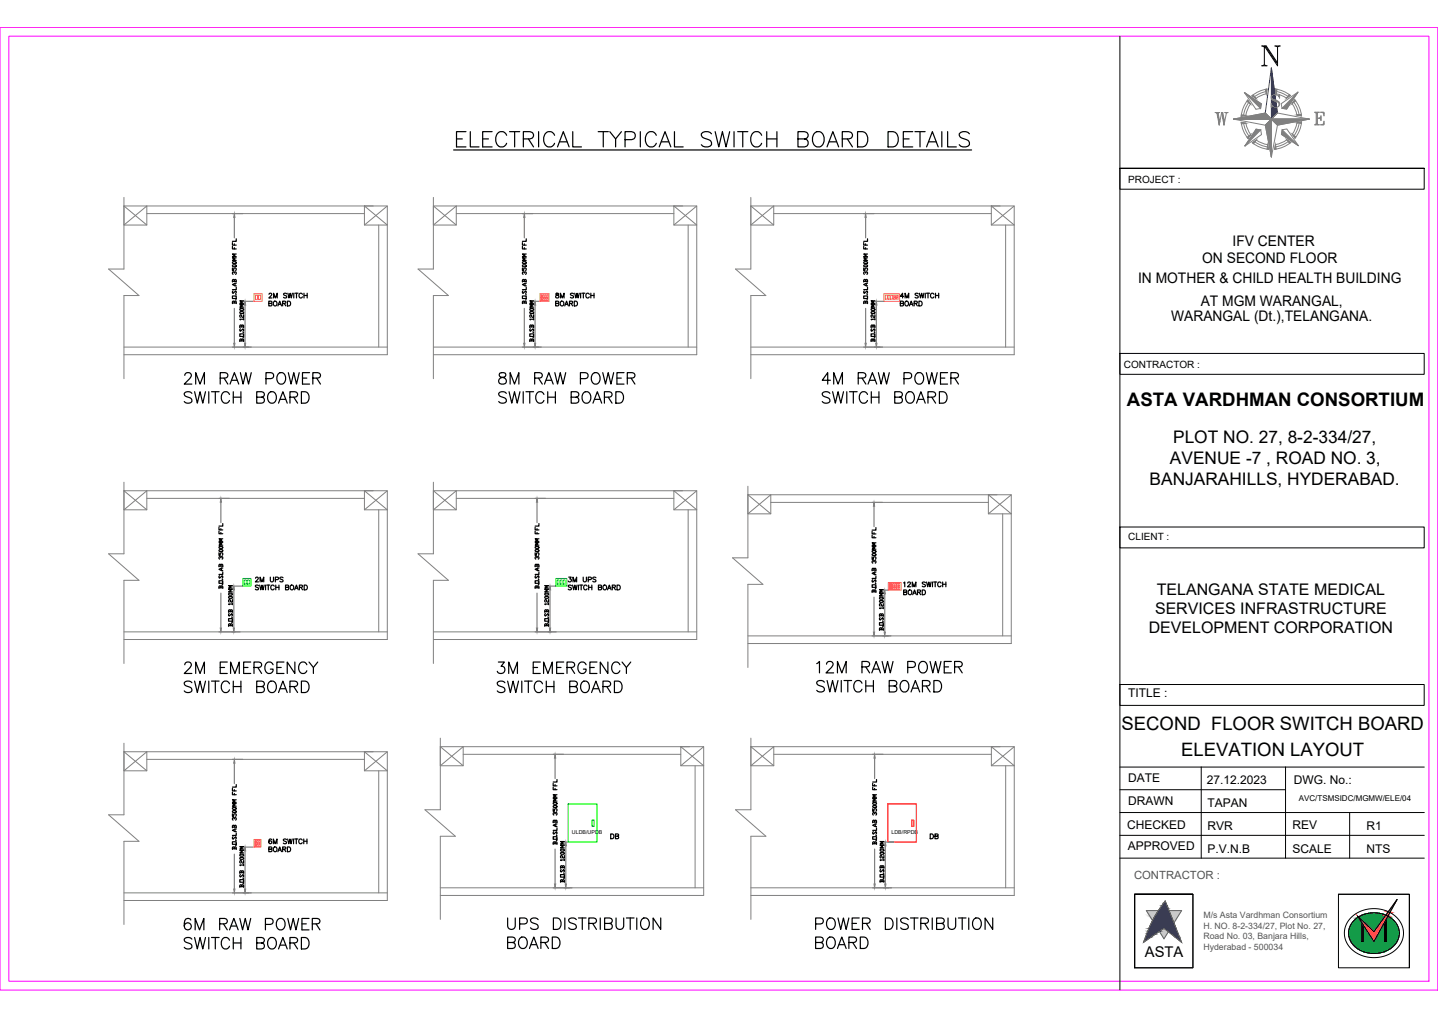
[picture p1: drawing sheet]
<svg xmlns="http://www.w3.org/2000/svg" width="594mm" height="420mm" viewBox="0 0 594 420" stroke-linecap="round" stroke-linejoin="round" font-family="sans-serif">
<defs><g id="words">
<text font-size="11.9" x="186.3" y="63.1">ELECTRICAL TYPICAL SWITCH BOARD DETAILS</text>
<text font-size="9.3" fill="#808080" x="500.6" y="52.9">W</text>
<text font-size="7.7" x="465.6" y="167.7">ASTA VARDHMAN CONSORTIUM</text>
<g font-size="7.6">
<text x="463.4" y="301.4">SECOND FLOOR SWITCH BOARD</text>
<text x="488" y="312.3">ELEVATION LAYOUT</text>
</g>
<g font-size="7.2">
<text x="484.7" y="183">PLOT NO. 27, 8-2-334/27,</text>
<text x="483.4" y="191.7">AVENUE -7 , ROAD NO. 3,</text>
<text x="474.9" y="200.3">BANJARAHILLS, HYDERABAD.</text>
</g>
<g font-size="6.6">
<text x="477.9" y="245.7">TELANGANA STATE MEDICAL</text>
<text x="477.2" y="253.7">SERVICES INFRASTRUCTURE</text>
<text x="474.6" y="261.6">DEVELOPMENT CORPORATION</text>
</g>
<text font-size="6.1" x="473" y="395.5">ASTA</text>
<g font-size="6">
<text x="509.2" y="101.8">IFV CENTER</text>
<text x="496.7" y="108.7">ON SECOND FLOOR</text>
<text x="470.2" y="117">IN MOTHER &amp; CHILD HEALTH BUILDING</text>
<text x="496" y="126.3">AT MGM WARANGAL,</text>
<text x="483.8" y="132.7">WARANGAL (Dt.),TELANGANA.</text>
</g>
<g font-size="5.3">
<text x="251.2" y="347.8">DB</text>
<text x="383.1" y="347.8">DB</text>
</g>
<g font-size="5">
<text x="466.1" y="288.1">TITLE :</text>
<text x="466.1" y="323.1">DATE</text>
<text x="498.6" y="324.1">27.12.2023</text>
<text x="534.5" y="324.1">DWG. No.:</text>
<text x="466" y="332.8">DRAWN</text>
<text x="498.9" y="333.5">TAPAN</text>
<text x="465.7" y="342.7">CHECKED</text>
<text x="498.9" y="343">RVR</text>
<text x="534" y="342.6">REV</text>
<text x="564.5" y="343">R1</text>
<text x="466" y="351.1">APPROVED</text>
<text x="498.9" y="352.4">P.V.N.B</text>
<text x="534" y="352.3">SCALE</text>
<text x="564.5" y="352.4">NTS</text>
</g>
<text font-size="4.7" fill="#545454" x="468.5" y="363">CONTRACTOR :</text>
<g font-size="4.1">
<text x="466.1" y="75.6">PROJECT :</text>
<text x="464.3" y="152">CONTRACTOR :</text>
<text x="466.1" y="223.1">CLIENT :</text>
</g>
<g font-size="3.6" fill="#545454">
<text x="497.1" y="383.7">H. NO. 8-2-334/27, Plot No. 27,</text>
<text x="497.2" y="379.4">M/s Asta Vardhman Consortium</text>
<text x="497.2" y="388.1">Road No. 03, Banjara Hills,</text>
<text x="497.1" y="392.4">Hyderabad - 500034</text>
</g>
<text font-size="3.3" x="536.6" y="330.8">AVC/TSMSIDC/MGMW/ELE/04</text>
<g font-size="2.2">
<text x="236.3" y="344.6">ULDB/UPDB</text>
<text x="368.3" y="344.6">LDB/RPDB</text>
</g>
</g></defs>
<!-- layer: TEXT -->
<g fill="none" stroke="#000" stroke-width=".5">
<path d="M187.4 62h214M76.3 155.1l.5-.9 1.3-.2a1.16 1.16 0 0 1 .7 1.8l-2.7 2.9h3.2M80.8 158.7v-4.7l1.8 4.7 1.8-4.7v4.7M91 156.2l2.7-.2a1.09 1.09 0 0 0 0-1.8l-2.7-.2v4.7M92.6 156.2l1.5 2.5M95 158.7l1.8-4.7 1.8 4.7M95.7 157.1h2.3M99.3 154l1.1 4.7 1.2-4.7 1.1 4.7 1.1-4.7M109.9 156.4h2a1.24 1.24 0 0 0 1.2-1.2 1.24 1.24 0 0 0-1.2-1.2h-2v4.7M114.8 154.6a1.74 1.74 0 0 1 2-.6 1.74 1.74 0 0 1 1.2 1.8 2.07 2.07 0 0 1-.5 2.2 2.07 2.07 0 0 1-2.2 .5 2.92 2.92 0 0 1-.5-3.9zM119.1 154l1.1 4.7 1.2-4.7 1.1 4.7 1.1-4.7M125 156.2h1.8"/>
<path d="M127.9 154h-2.9v4.7h2.9M129.2 156.2l2.7-.2a1.09 1.09 0 0 0 0-1.8l-2.7-.2v4.7M130.8 156.2l1.6 2.5M206.5 154.2a.95 .95 0 0 0 .4 1.6 1.95 1.95 0 0 1 2.3 2 1.65 1.65 0 0 1-1.9 .9 1.65 1.65 0 0 1-1.3-1.6 2.18 2.18 0 0 1 2.3-1.3 .96 .96 0 0 0 .4-1.6l-.6-.2zM210.8 158.7v-4.7l1.8 4.7 1.8-4.7v4.7M220.9 156.2l2.7-.2a1.09 1.09 0 0 0 0-1.8l-2.7-.2v4.7M222.5 156.2l1.5 2.5M224.9 158.7l1.8-4.7 1.8 4.7M225.6 157.1h2.3M229.2 154l1.1 4.7 1.2-4.7 1.1 4.7 1.1-4.7M239.8 156.4h2a1.24 1.24 0 0 0 1.2-1.2 1.24 1.24 0 0 0-1.2-1.2h-2v4.7M244.7 154.6a1.74 1.74 0 0 1 2-.6 1.74 1.74 0 0 1 1.2 1.8 2.07 2.07 0 0 1-.5 2.2 2.07 2.07 0 0 1-2.2 .5 2.94 2.94 0 0 1-.5-3.9z"/>
<path d="M249 154l1.1 4.7 1.2-4.7 1.1 4.7 1.1-4.7M254.9 156.2h1.8M257.8 154h-2.9v4.7h2.9M259.2 156.2l2.7-.2a1.09 1.09 0 0 0 0-1.8l-2.7-.2v4.7M260.7 156.2l1.6 2.5M343.1 157.1h-3.4l2.3-3.1v4.7M344.4 158.7v-4.7l1.8 4.7 1.8-4.7v4.7M354.6 156.2l2.7-.2a1.08 1.08 0 0 0 0-1.8l-2.7-.2v4.7M356.1 156.2l1.6 2.5M358.6 158.7l1.8-4.7 1.8 4.7M359.3 157.1h2.2M362.9 154l1.1 4.7 1.1-4.7 1.2 4.7 1.1-4.7"/>
<path d="M373.5 156.4h2a1.24 1.24 0 0 0 1.2-1.2 1.24 1.24 0 0 0-1.2-1.2h-2v4.7M378.4 154.6a1.74 1.74 0 0 1 2-.6 1.74 1.74 0 0 1 1.2 1.8 2.07 2.07 0 0 1-.5 2.2 2.07 2.07 0 0 1-2.2 .5 2.94 2.94 0 0 1-.5-3.9zM382.7 154l1.1 4.7 1.1-4.7 1.2 4.7 1.1-4.7M388.5 156.2h1.9M391.5 154h-3v4.7h3M392.8 156.2l2.7-.2a1.09 1.09 0 0 0 0-1.8l-2.7-.2v4.7M394.4 156.2l1.6 2.5M79.3 162.5a1.78 1.78 0 0 0-1.7-.7 1.78 1.78 0 0 0-1.5 1.2l.5 .6 1.8 .7a1.15 1.15 0 0 1 .8 .9 1.15 1.15 0 0 1-.4 1.1 2.18 2.18 0 0 1-2.7-.4M80.4 161.8l1.1 4.8 1.1-4.8 1.2 4.8 1.1-4.8M86.2 161.8v4.8M87.4 161.8h3.1M89 161.8v4.8"/>
<path d="M94.8 163a1.74 1.74 0 0 0-2-1.2 1.74 1.74 0 0 0-1.4 1.8 2.07 2.07 0 0 0 .5 2.3 2.07 2.07 0 0 0 2.2 .4l.7-.9M96.4 164.1h3.1M96.4 161.8v4.8M99.5 161.8v4.8M106.1 164.1l2.7-.2a1.09 1.09 0 0 0 0-1.8l-2.7-.3v4.8h2a1.24 1.24 0 0 0 1.2-1.3 1.24 1.24 0 0 0-1.2-1.2M111 162.5a1.74 1.74 0 0 1 2-.6 1.74 1.74 0 0 1 1.2 1.7 2.07 2.07 0 0 1-.5 2.3 2.07 2.07 0 0 1-2.2 .4 2.94 2.94 0 0 1-.5-3.8zM115.1 166.6l1.8-4.8 1.8 4.8M115.7 165h2.3M119.8 164.1l2.7-.2a1.09 1.09 0 0 0 0-1.8l-2.7-.3v4.8M121.4 164.1l1.5 2.5M124.5 161.8h1.6a2.52 2.52 0 0 1 1.6 2.4 2.52 2.52 0 0 1-1.6 2.4h-1.6zM209.2 162.5a1.78 1.78 0 0 0-1.7-.7 1.78 1.78 0 0 0-1.5 1.2l.5 .6 1.8 .7a1.15 1.15 0 0 1 .8 .9 1.15 1.15 0 0 1-.4 1.1 2.19 2.19 0 0 1-2.7-.4"/>
<path d="M210.3 161.8l1.1 4.8 1.2-4.8 1.1 4.8 1.1-4.8M216.2 161.8v4.8M217.3 161.8h3.1M218.9 161.8v4.8M224.7 163a1.74 1.74 0 0 0-2-1.2 1.74 1.74 0 0 0-1.4 1.8 2.07 2.07 0 0 0 .5 2.3 2.07 2.07 0 0 0 2.2 .4l.7-.9M226.3 164.1h3.1M226.3 161.8v4.8M229.4 161.8v4.8M236 164.1l2.7-.2a1.09 1.09 0 0 0 0-1.8l-2.7-.3v4.8h2a1.24 1.24 0 0 0 1.2-1.3 1.24 1.24 0 0 0-1.2-1.2M240.9 162.5a1.74 1.74 0 0 1 2-.6 1.74 1.74 0 0 1 1.2 1.7 2.07 2.07 0 0 1-.5 2.3 2.07 2.07 0 0 1-2.2 .4 2.94 2.94 0 0 1-.5-3.8zM245 166.6l1.8-4.8 1.8 4.8M245.6 165h2.3"/>
<path d="M249.7 164.1l2.7-.2a1.09 1.09 0 0 0 0-1.8l-2.7-.3v4.8M251.3 164.1l1.6 2.5M254.4 161.8h1.6a2.52 2.52 0 0 1 1.6 2.4 2.52 2.52 0 0 1-1.6 2.4h-1.6zM342.9 162.5a1.78 1.78 0 0 0-1.8-.7 1.78 1.78 0 0 0-1.4 1.2l.4 .6 1.9 .7a1.15 1.15 0 0 1 .8 .9 1.15 1.15 0 0 1-.4 1.1 2.19 2.19 0 0 1-2.7-.4M344 161.8l1.1 4.8 1.1-4.8 1.2 4.8 1.1-4.8M349.8 161.8v4.8M351 161.8h3.1M352.5 161.8v4.8M358.4 163a1.74 1.74 0 0 0-2-1.2 1.74 1.74 0 0 0-1.4 1.8 2.07 2.07 0 0 0 .5 2.3 2.07 2.07 0 0 0 2.2 .4l.7-.9M360 161.8v4.8M360 164.1h3.1M363.1 161.8v4.8"/>
<path d="M369.6 164.1l2.7-.2a1.09 1.09 0 0 0 0-1.8l-2.7-.3v4.8h2.1a1.24 1.24 0 0 0 1.1-1.3 1.24 1.24 0 0 0-1.1-1.2M374.6 162.5a1.74 1.74 0 0 1 2-.6 1.74 1.74 0 0 1 1.1 1.7 2.07 2.07 0 0 1-.4 2.3 2.07 2.07 0 0 1-2.3 .4 2.94 2.94 0 0 1-.4-3.8zM378.6 166.6l1.8-4.8 1.8 4.8M379.3 165h2.3M383.4 164.1l2.7-.2a1.09 1.09 0 0 0 0-1.8l-2.7-.3v4.8M384.9 164.1l1.6 2.5M388.1 161.8h1.6a2.52 2.52 0 0 1 1.6 2.4 2.52 2.52 0 0 1-1.6 2.4h-1.6zM76.3 274.6l.5-.9 1.3-.2a1.16 1.16 0 0 1 .7 1.8l-2.7 2.9h3.2M80.8 278.2v-4.7l1.8 4.7 1.8-4.7v4.7M91 275.8h1.8M93.9 273.5h-2.9v4.7h2.9M95.3 278.2v-4.7l1.8 4.7 1.8-4.7v4.7"/>
<path d="M100.7 275.8h1.8M103.6 273.5h-2.9v4.7h2.9M104.9 275.8l2.7-.3a1.09 1.09 0 0 0 0-1.8l-2.7-.2v4.7M106.5 275.8l1.6 2.4M112.8 274.6a1.74 1.74 0 0 0-2-1.1 1.74 1.74 0 0 0-1.4 1.8 2.07 2.07 0 0 0 .5 2.3 2.07 2.07 0 0 0 2.2 .4l.7-.9v-.7h-1.1M114.4 275.8h1.8M117.3 273.5h-2.9v4.7h2.9M121.8 273.5v4.7l-3.1-4.7v4.7M126.8 274.6a1.74 1.74 0 0 0-2-1.1 1.74 1.74 0 0 0-1.4 1.8 2.07 2.07 0 0 0 .4 2.3 2.07 2.07 0 0 0 2.3 .4l.7-.9M127.7 273.5l1.8 2.3v2.4M131.3 273.5l-1.8 2.3M205.9 273.5h2.5l-1.4 1.8a1.52 1.52 0 0 1 1.6 1.8 1.52 1.52 0 0 1-2 1.1l-.7-.2-.5-.7"/>
<path d="M210.2 278.2v-4.7l1.8 4.7 1.8-4.7v4.7M220.3 275.8h1.8M223.2 273.5h-2.9v4.7h2.9M224.6 278.2v-4.7l1.8 4.7 1.8-4.7v4.7M230 275.8h1.8M232.9 273.5h-2.9v4.7h2.9M234.3 275.8l2.7-.3a1.09 1.09 0 0 0 0-1.8l-2.7-.2v4.7M235.8 275.8l1.6 2.4M242.1 274.6a1.74 1.74 0 0 0-2-1.1 1.74 1.74 0 0 0-1.4 1.8 2.07 2.07 0 0 0 .5 2.3 2.07 2.07 0 0 0 2.3 .4l.6-.9v-.7h-1.1M243.7 275.8h1.8M246.6 273.5h-2.9v4.7h2.9M251.1 273.5v4.7l-3.1-4.7v4.7"/>
<path d="M256.1 274.6a1.74 1.74 0 0 0-2-1.1 1.74 1.74 0 0 0-1.4 1.8 2.07 2.07 0 0 0 .5 2.3 2.07 2.07 0 0 0 2.2 .4l.7-.9M257 273.5l1.8 2.3v2.4M260.6 273.5l-1.8 2.3M337.4 274.2l1.1-.9v4.7M341.5 274.4l.4-.9 1.4-.2a1.15 1.15 0 0 1 .6 1.8l-2.7 2.9h3.2M346 278v-4.7l1.8 4.7 1.8-4.7v4.7M356.1 275.5l2.7-.2a1.1 1.1 0 0 0 0-1.8l-2.7-.2v4.7M357.7 275.5l1.6 2.5M360.2 278l1.8-4.7 1.8 4.7M360.8 276.4h2.3M364.4 273.3l1.2 4.7 1.1-4.7 1.1 4.7 1.1-4.7M375 275.7h2a1.24 1.24 0 0 0 1.2-1.2 1.24 1.24 0 0 0-1.2-1.2h-2v4.7"/>
<path d="M380 273.9a1.75 1.75 0 0 1 2-.6 1.75 1.75 0 0 1 1.1 1.8 2.07 2.07 0 0 1-.4 2.2 2.07 2.07 0 0 1-2.3 .5 2.94 2.94 0 0 1-.4-3.9zM384.2 273.3l1.2 4.7 1.1-4.7 1.1 4.7 1.1-4.7M390.1 275.5h1.8M393 273.3h-2.9v4.7h2.9M394.4 275.5l2.7-.2a1.1 1.1 0 0 0 0-1.8l-2.7-.2v4.7M395.9 275.5l1.6 2.5M79.3 282.1a1.78 1.78 0 0 0-1.7-.8 1.78 1.78 0 0 0-1.5 1.2l.5 .7 1.8 .7a1.15 1.15 0 0 1 .8 .8 1.15 1.15 0 0 1-.4 1.2 2.16 2.16 0 0 1-2.7-.5M80.4 281.4l1.1 4.7 1.1-4.7 1.2 4.7 1.1-4.7M86.2 281.4v4.7M87.4 281.4h3.1M89 281.4v4.7M94.8 282.5a1.74 1.74 0 0 0-2-1.1 1.74 1.74 0 0 0-1.4 1.8 2.07 2.07 0 0 0 .5 2.2 2.07 2.07 0 0 0 2.2 .5l.7-.9"/>
<path d="M96.4 281.4v4.7M96.4 283.6h3.1M99.5 281.4v4.7M106.1 283.6l2.7-.2a1.09 1.09 0 0 0 0-1.8l-2.7-.2v4.7h2a1.24 1.24 0 0 0 1.2-1.2 1.24 1.24 0 0 0-1.2-1.3M111 282.1a1.75 1.75 0 0 1 2-.7 1.75 1.75 0 0 1 1.2 1.8 2.07 2.07 0 0 1-.5 2.2 2.07 2.07 0 0 1-2.2 .5 2.93 2.93 0 0 1-.5-3.8zM115.1 286.1l1.8-4.7 1.8 4.7M115.7 284.5h2.3M119.8 283.6l2.7-.2a1.09 1.09 0 0 0 0-1.8l-2.7-.2v4.7M121.4 283.6l1.5 2.5M124.5 281.4h1.6a2.52 2.52 0 0 1 1.6 2.4 2.52 2.52 0 0 1-1.6 2.3h-1.6zM208.6 282.1a1.78 1.78 0 0 0-1.7-.8 1.78 1.78 0 0 0-1.5 1.2l.5 .7 1.8 .7a1.15 1.15 0 0 1 .8 .8 1.15 1.15 0 0 1-.4 1.2 2.16 2.16 0 0 1-2.7-.5M209.7 281.4l1.1 4.7 1.2-4.7 1.1 4.7 1.1-4.7"/>
<path d="M215.6 281.4v4.7M216.7 281.4h3.1M218.3 281.4v4.7M224.1 282.5a1.74 1.74 0 0 0-2-1.1 1.74 1.74 0 0 0-1.4 1.8 2.07 2.07 0 0 0 .5 2.2 2.07 2.07 0 0 0 2.2 .5l.7-.9M225.7 283.6h3.1M225.7 281.4v4.7M228.8 281.4v4.7M235.4 283.6l2.7-.2a1.09 1.09 0 0 0 0-1.8l-2.7-.2v4.7h2a1.24 1.24 0 0 0 1.2-1.2 1.24 1.24 0 0 0-1.2-1.3M240.3 282.1a1.75 1.75 0 0 1 2-.7 1.75 1.75 0 0 1 1.2 1.8 2.07 2.07 0 0 1-.5 2.2 2.07 2.07 0 0 1-2.2 .5 2.93 2.93 0 0 1-.5-3.8zM244.4 286.1l1.8-4.7 1.8 4.7M245.1 284.5h2.2M249.1 283.6l2.7-.2a1.09 1.09 0 0 0 0-1.8l-2.7-.2v4.7"/>
<path d="M250.7 283.6l1.6 2.5M253.8 281.4h1.6a2.52 2.52 0 0 1 1.6 2.4 2.52 2.52 0 0 1-1.6 2.3h-1.6zM340.6 281.8a1.78 1.78 0 0 0-1.7-.7 1.78 1.78 0 0 0-1.5 1.2l.5 .7 1.8 .6a1.15 1.15 0 0 1 .8 .9 1.15 1.15 0 0 1-.4 1.2 2.18 2.18 0 0 1-2.7-.5M341.7 281.2l1.1 4.7 1.1-4.7 1.2 4.7 1.1-4.7M347.6 281.2v4.7M348.7 281.2h3.1M350.3 281.2v4.7M356.1 282.3a1.74 1.74 0 0 0-2-1.2 1.74 1.74 0 0 0-1.4 1.9 2.07 2.07 0 0 0 .5 2.2 2.07 2.07 0 0 0 2.2 .5l.7-1M357.7 281.2v4.7M357.7 283.4h3.1M360.8 281.2v4.7M367.4 283.4l2.7-.2a1.1 1.1 0 0 0 0-1.8l-2.7-.2v4.7h2a1.24 1.24 0 0 0 1.2-1.3 1.24 1.24 0 0 0-1.2-1.2"/>
<path d="M372.3 281.8a1.74 1.74 0 0 1 2-.6 1.74 1.74 0 0 1 1.2 1.8 2.07 2.07 0 0 1-.5 2.2 2.07 2.07 0 0 1-2.2 .5 2.94 2.94 0 0 1-.5-3.9zM376.4 285.9l1.8-4.7 1.8 4.7M377 284.3h2.3M381.1 283.4l2.7-.2a1.1 1.1 0 0 0 0-1.8l-2.7-.2v4.7M382.7 283.4l1.5 2.5M385.8 281.2h1.6a2.52 2.52 0 0 1 1.6 2.3 2.52 2.52 0 0 1-1.6 2.4h-1.6zM99.1 379.4l1.1 4.8 1.1-4.8 1.2 4.8 1.1-4.8M115.1 379.7a2.17 2.17 0 0 1 2.5 .7 2.17 2.17 0 0 1-.1 2.6 1.74 1.74 0 0 1-1.9 1.2 1.74 1.74 0 0 1-1.4-1.8 2.85 2.85 0 0 1 .9-2.7zM118.9 379.4l1.1 4.8 1.1-4.8 1.2 4.8 1.1-4.8M127.7 379.4h-3v4.8h3M209.7 379.2v3.4a1.59 1.59 0 0 0 1.6 1.4 1.59 1.59 0 0 0 1.6-1.4v-3.4M222.3 379.9a1.78 1.78 0 0 0-1.7-.7 1.78 1.78 0 0 0-1.4 1.2l.4 .6 1.8 .7a1.15 1.15 0 0 1 .9 .9 1.15 1.15 0 0 1-.4 1.2 2.18 2.18 0 0 1-2.7-.5"/>
<path d="M228.6 379.2h1.6a2.52 2.52 0 0 1 1.6 2.4 2.52 2.52 0 0 1-1.6 2.4h-1.6zM233.4 379.2v4.8M238.1 379.9a1.78 1.78 0 0 0-1.7-.7 1.78 1.78 0 0 0-1.5 1.2l.5 .6 1.8 .7a1.15 1.15 0 0 1 .8 .9 1.15 1.15 0 0 1-.4 1.2 2.18 2.18 0 0 1-2.7-.5M239 379.2h3.1M240.6 379.2v4.8M248 379.2v4.8M254.5 379.2v3.4a1.59 1.59 0 0 0 1.6 1.4 1.59 1.59 0 0 0 1.6-1.4v-3.4M258.8 379.2h3.1M260.4 379.2v4.8M263.1 379.2v4.8M265.1 379.9a1.75 1.75 0 0 1 2-.6 1.75 1.75 0 0 1 1.1 1.7 2.07 2.07 0 0 1-.4 2.3 2.07 2.07 0 0 1-2.3 .5 2.93 2.93 0 0 1-.4-3.9zM273 379.2v4.8l-3.2-4.8v4.8"/>
<path d="M341.9 379.9a1.75 1.75 0 0 1 2-.6 1.75 1.75 0 0 1 1.2 1.7 2.08 2.08 0 0 1-.5 2.3 2.08 2.08 0 0 1-2.2 .5 2.94 2.94 0 0 1-.5-3.9zM346.2 379.2l1.1 4.8 1.1-4.8 1.2 4.8 1.1-4.8M355 379.2h-3v4.8h3M365.8 379.2h1.6a2.52 2.52 0 0 1 1.6 2.4 2.52 2.52 0 0 1-1.6 2.4h-1.6zM370.5 379.2v4.8M375.2 379.9a1.78 1.78 0 0 0-1.7-.7 1.78 1.78 0 0 0-1.4 1.2l.4 .6 1.8 .7a1.15 1.15 0 0 1 .9 .9 1.15 1.15 0 0 1-.4 1.2 2.18 2.18 0 0 1-2.7-.5M376.1 379.2h3.2M377.7 379.2v4.8M385.1 379.2v4.8M391.7 379.2v3.4a1.59 1.59 0 0 0 1.5 1.4 1.59 1.59 0 0 0 1.6-1.4v-3.4M395.9 379.2h3.2M397.5 379.2v4.8"/>
<path d="M400.2 379.2v4.8M402.2 379.9a1.74 1.74 0 0 1 2-.6 1.74 1.74 0 0 1 1.2 1.7 2.07 2.07 0 0 1-.5 2.3 2.07 2.07 0 0 1-2.2 .5 2.92 2.92 0 0 1-.5-3.9zM410.1 379.2v4.8l-3.1-4.8v4.8M78.8 380.1a1.4 1.4 0 0 0-2-.4 3.7 3.7 0 0 0 0 4.2 1.47 1.47 0 0 0 2.1-.6 1.47 1.47 0 0 0-1-2 1.47 1.47 0 0 0-1.8 1.3M79.3 388a1.78 1.78 0 0 0-1.7-.8 1.78 1.78 0 0 0-1.5 1.2l.5 .7 1.8 .7a1.15 1.15 0 0 1 .8 .9 1.15 1.15 0 0 1-.4 1.1 2.16 2.16 0 0 1-2.7-.4M80.4 387.3l1.1 4.7 1.1-4.7 1.2 4.7 1.1-4.7M80.6 384.2v-4.8l1.8 4.8 1.8-4.8v4.8M86.2 387.3v4.7M87.4 387.3h3.1M89 387.3v4.7M90.8 381.7l2.7-.2a1.09 1.09 0 0 0 0-1.8l-2.7-.3v4.8M92.3 381.7l1.6 2.5"/>
<path d="M94.8 384.2l1.8-4.8 1.8 4.8M94.8 388.4a1.74 1.74 0 0 0-2-1.1 1.74 1.74 0 0 0-1.4 1.8 2.07 2.07 0 0 0 .5 2.3 2.07 2.07 0 0 0 2.2 .4l.7-.9M95.5 382.6h2.2M96.4 387.3v4.7M96.4 389.6h3.1M99.5 387.3v4.7M106.1 389.6l2.7-.3a1.09 1.09 0 0 0 0-1.8l-2.7-.2v4.7h2a1.24 1.24 0 0 0 1.2-1.2 1.24 1.24 0 0 0-1.2-1.2M109.7 381.9h2a1.24 1.24 0 0 0 1.2-1.2 1.24 1.24 0 0 0-1.2-1.3h-2v4.8M111 388a1.74 1.74 0 0 1 2-.6 1.74 1.74 0 0 1 1.2 1.7 2.07 2.07 0 0 1-.5 2.3 2.07 2.07 0 0 1-2.2 .4 2.94 2.94 0 0 1-.5-3.8zM115.1 392l1.8-4.7 1.8 4.7M115.7 390.5h2.3M119.8 389.6l2.7-.3a1.09 1.09 0 0 0 0-1.8l-2.7-.2v4.7"/>
<path d="M121.4 389.6l1.5 2.4M124.5 387.3h1.6a2.53 2.53 0 0 1 1.6 2.4 2.53 2.53 0 0 1-1.6 2.3h-1.6zM124.7 381.7h1.8M129 381.7l2.7-.2a1.09 1.09 0 0 0 0-1.8l-2.7-.3v4.8M130.6 381.7l1.6 2.5M209.7 389.4l2.7-.3a1.09 1.09 0 0 0 0-1.7l-2.7-.3v4.8h2a1.24 1.24 0 0 0 1.2-1.3 1.24 1.24 0 0 0-1.2-1.2M214.7 381.7h2a1.24 1.24 0 0 0 1.2-1.2 1.24 1.24 0 0 0-1.2-1.3h-2v4.8M214.7 387.8a1.74 1.74 0 0 1 2-.6 1.74 1.74 0 0 1 1.1 1.7 2.07 2.07 0 0 1-.4 2.3 2.07 2.07 0 0 1-2.3 .4 2.93 2.93 0 0 1-.4-3.8zM218.7 391.9l1.8-4.8 1.8 4.8M219.4 390.3h2.2M223.5 389.4l2.6-.3a1.09 1.09 0 0 0 0-1.7l-2.6-.3v4.8M225 389.4l1.6 2.5"/>
<path d="M228.2 387.1h1.6a2.52 2.52 0 0 1 1.6 2.4 2.52 2.52 0 0 1-1.6 2.4h-1.6zM243.3 381.5l2.7-.2a1.1 1.1 0 0 0 0-1.8l-2.7-.3v4.8M244.8 381.5l1.6 2.5M249.8 381.5l2.7-.2a1.1 1.1 0 0 0 0-1.8l-2.7-.3v4.8h2a1.24 1.24 0 0 0 1.2-1.3 1.24 1.24 0 0 0-1.2-1.2M337 381.7h2a1.24 1.24 0 0 0 1.2-1.2 1.24 1.24 0 0 0-1.2-1.3h-2v4.8M337 389.4l2.7-.3a1.09 1.09 0 0 0 0-1.7l-2.7-.3v4.8h2a1.24 1.24 0 0 0 1.2-1.3 1.24 1.24 0 0 0-1.2-1.2M341.9 387.8a1.75 1.75 0 0 1 2-.6 1.75 1.75 0 0 1 1.2 1.7 2.07 2.07 0 0 1-.5 2.3 2.07 2.07 0 0 1-2.2 .4 2.93 2.93 0 0 1-.5-3.8zM346 391.9l1.8-4.8 1.8 4.8M346.6 390.3h2.3M350.7 389.4l2.7-.3a1.09 1.09 0 0 0 0-1.7l-2.7-.3v4.8M352 381.5h1.8M352.3 389.4l1.5 2.5"/>
<path d="M355.4 387.1h1.6a2.52 2.52 0 0 1 1.6 2.4 2.52 2.52 0 0 1-1.6 2.4h-1.6zM356.3 381.5l2.7-.2a1.1 1.1 0 0 0 0-1.8l-2.7-.3v4.8M357.9 381.5l1.6 2.5M380.4 381.5l2.7-.2a1.1 1.1 0 0 0 0-1.8l-2.7-.3v4.8M382 381.5l1.6 2.5M386.9 381.5l2.7-.2a1.1 1.1 0 0 0 0-1.8l-2.7-.3v4.8h2.1a1.24 1.24 0 0 0 1.1-1.3 1.24 1.24 0 0 0-1.1-1.2"/>
</g>
<!-- layer: ELE-12M RAW P.SB -->
<g fill="none" stroke="#ffbf00" stroke-width=".41">
<path d="M223.1 121.3h3.7v3.2h-3.7zM223.4 123.1h.6v1.1h-.6zM223.4 121.7h.6v1.2h-.6zM223.7 123.6v.1M223.7 122.3h.1M223.7 123.7l-.1 .1M223.7 122.3l-.1 .1M223.7 123.7v.1M223.7 122.4h.1M223.7 123.7l.1 .1M223.7 122.3l.1 .1M224.2 121.7h.6v1.2h-.6z"/>
<path d="M224.2 123.1h.6v1.1h-.6zM225.1 121.7h.5v1.2h-.5zM225.1 123.1h.5v1.1h-.5zM225.9 121.7h.6v1.2h-.6zM225.9 123.1h.6v1.1h-.6zM367 240.6h5.3v3.2h-5.3zM367.3 242.4h.6v1.2h-.6zM367.3 241.1h.6v1.1h-.6zM367.6 243h.1M367.6 241.6h.1M367.6 243l-.1 .1M367.6 241.7h-.1"/>
<path d="M367.6 243.1h-.1M367.6 243l.1 .1M367.6 241.7h.1M368.1 241.1h.5v1.1h-.5zM368.1 242.4h.5v1.2h-.5zM368.3 241.6h.1M368.3 241.7h-.1M368.3 243l-.1 .1M368.3 241.7h.1M368.3 243.1h.1M368.3 242.9v.1M368.3 243l.1 .1"/>
<path d="M368.8 241.1h.5v1.1h-.5zM368.8 242.5h.5v1.1h-.5zM369.6 241.1h.6v1.1h-.6zM369.6 242.5h.6v1.1h-.6zM370.4 241.1h.5v1.1h-.5zM370.4 242.5h.5v1.1h-.5zM371 240.6h.4M371.2 241.1h.5v1.1h-.5zM371.2 242.5h.5v1.1h-.5zM371.6 240.6h.4M104.9 346.8h2.9v3.2h-2.9zM105.3 347.2h.5v1.1h-.5z"/>
<path d="M105.3 348.6h.5v1.1h-.5zM105.5 347.8v.1M105.5 349.2h.1M105.6 347.8l-.1 .1M105.6 349.2l-.1 .1M105.6 347.7v.1M105.6 349.1v.1M105.6 349.2v.1M105.6 347.8h.1M105.6 349.2h.1M106.1 348.6h.5v1.1h-.5zM106.1 347.2h.5v1.1h-.5z"/>
<path d="M106.9 348.6h.6v1.1h-.6zM106.9 347.2h.6v1.1h-.6z"/>
<circle cx="223.7" cy="122.3" r=".18"/>
<circle cx="223.7" cy="123.7" r=".18"/>
<circle cx="223.7" cy="123.7" r=".02"/>
<circle cx="223.7" cy="122.3" r=".02"/>
<circle cx="367.6" cy="243" r=".18"/>
<circle cx="367.6" cy="241.7" r=".18"/>
<circle cx="367.6" cy="243" r=".02"/>
<circle cx="367.6" cy="241.7" r=".02"/>
<circle cx="368.3" cy="241.7" r=".02"/>
<circle cx="368.3" cy="243" r=".02"/>
<circle cx="368.3" cy="241.7" r=".18"/>
<circle cx="368.3" cy="243" r=".18"/>
<circle cx="105.6" cy="347.8" r=".18"/>
<circle cx="105.6" cy="349.2" r=".18"/>
<circle cx="105.6" cy="347.8" r=".02"/>
<circle cx="105.6" cy="349.2" r=".02"/>
</g>
<!-- layer: ELE-CONDUIT -->
<path d="M366.8 332.1h11.8v15.8h-11.8zM376.7 338.9h.8v2.5h-.8z" fill="none" stroke="#f00" stroke-width=".5"/>
<!-- layer: DIM -->
<g fill="none" stroke="#000" stroke-width=".5">
<path d="M97.6 98.6v1.1h-1.6M217.4 98.6v1.1h-1.6M358.4 98.6v1.1h-1.6M96 110.7v1.1h.5l.3-1.1 .8 .3-.3 .8M96 108.4l1.3-.3 .3 .5-.3 .3h-1zM96 101.8v1h1.6M96 100.2v1.1h1.6M96 116.2h1.6M96.3 109.4h1l.3 .5-.3 .3h-1l-.3-.3zM96.8 116.2v-.5l.5-.2 .3 1M96.8 115.7l-.5-.2-.3 1M96.8 112.8l-.5-.5-.3 .3 .3 .8"/>
<path d="M96.8 112.6l.3-.3 .5 .3-.3 .8M96.8 100.7v.6M96.8 102.3v.5M97.1 117v1.1M97.6 118.6v1.1h-1.6M97.6 117l-1.6 .6 1.6 .5M97.6 106.5h-1.6l1.1 .6-1.1 .5h1.6M97.6 104.9h-1.6l1.1 .6-1.1 .5h1.6M215.8 110.7v1.1h.5l.3-1.1 .8 .3-.3 .8M215.8 109.7l.3-.3h1l.3 .5-.3 .3h-1zM215.8 108.4l1.3-.3 .3 .5-.3 .3h-1zM215.8 101.8v1h1.6"/>
<path d="M215.8 100.2v1.1h1.6M215.8 116.2h1.6M216.6 116.2v-.5l.5-.2 .3 1M216.6 115.7l-.3-.2-.5 .2v.8M216.6 112.8l-.3-.5-.5 .3 .3 .8M216.6 112.6l.3-.3 .5 .3-.3 .8M216.6 100.7v.6M216.6 102.3v.5M216.9 117v1.1M217.4 118.6v1.1h-1.6M217.4 117l-1.6 .6 1.6 .5M217.4 106.5h-1.6l1.1 .6-1.1 .5h1.6"/>
<path d="M217.4 104.9h-1.6l1.1 .6-1.1 .5h1.6M356.8 110.7v1.1h.5l.3-1.1 .8 .3-.3 .8M356.8 108.4l1.3-.3 .3 .5-.3 .3h-1zM356.8 101.8v1h1.6M356.8 100.2v1.1h1.6M356.8 116.2h1.6M357.1 109.4h1l.3 .5-.3 .3h-1l-.3-.3zM357.6 116.2v-.5l.5-.2 .3 1M357.6 115.7l-.5-.2-.3 1M357.6 112.8l-.5-.5-.3 .3 .3 .8M357.6 112.6l.3-.3 .5 .3-.3 .8M357.6 100.7v.6"/>
<path d="M357.6 102.3v.5M357.9 117v1.1M358.4 118.6v1.1h-1.6M358.4 117l-1.6 .6 1.6 .5M358.4 106.5h-1.6l1.1 .6-1.1 .5h1.6M358.4 104.9h-1.6l1.1 .6-1.1 .5h1.6M96 122.3h1.6v1h-1.6zM96 125.2h1.6M96.3 120.2l-.3 .2 .3 .8 1-1 .3 .2-.3 .8M96.8 125.2v-.6l.5-.2 .3 1M96.8 124.6l-.3-.2-.5 .2v.8M97.3 123.9h.3"/>
<path d="M97.3 121.8h.3M99.1 137.9h1.5v1.1h-1.5zM99.1 129l1.3-.3 .2 .6-.2 .2h-1.1zM99.1 127.7l1.3-.3 .2 .6-.2 .2h-1.1zM99.1 135h1.5M99.3 135.8l-.2 .3 .2 .8 1.1-1.1 .2 .3-.2 .8M99.9 135v-.5l.5-.2 .2 1M99.9 134.5l-.6-.2-.2 1M100.4 139.5h.2M100.4 137.4h.2M100.6 131.9h-1.5l.2 .3M100.6 130.1v1h-.5l-.5-1-.5 .2 .2 .8"/>
<path d="M100.6 125.9h-1.5l1 .5-1 .5h1.5M100.6 124.3h-1.5l1 .5-1 .5h1.5M100.6 131.6v.6M111.1 125.4l1.1-.1 .1-.7-1.2-.2v2l1.2-.2 .1-.5-.5-.3M111.1 121.6l.4-.5 .8 .4-1.2 1.6h1.3M113 123.1v-2l.8 2 .7-2v2M114.8 126.4l.8-2 .7 2M115.1 125.7h.9M116.8 125.4l1.1-.1 .1-.7-1.2-.2v2M117.4 125.4l.7 1M118.5 121.4l-.5-.3-.9 .3 .2 .5 1.2 .6-.5 .6-.9-.3M118.7 124.4h.7a1.05 1.05 0 0 1 .7 1 1.05 1.05 0 0 1-.7 1h-.7z"/>
<path d="M118.9 121.1l.5 2 .5-2 .4 2 .5-2M121.4 121.1v2M121.8 121.1h1.3M122.5 121.1v2M124.9 121.6a.72 .72 0 0 0-.8-.5 .72 .72 0 0 0-.6 .8v.5a.72 .72 0 0 0 .6 .7 .72 .72 0 0 0 .8-.5M125.6 121.1v2M125.6 122.1h1.3M126.9 121.1v2M215.8 122.3h1.6v1h-1.6zM215.8 125.2h1.6M216.1 120.2l-.3 .8 .3 .2 1-1 .3 .2-.3 .8M216.6 125.2v-.6l.5-.2 .3 1"/>
<path d="M216.6 124.6l-.3-.2-.5 .2v.8M217.1 123.9h.3M217.1 121.8h.3M218.9 137.9h1.5v1.1h-1.5zM218.9 129l1.3-.3 .2 .6-.2 .2h-1.1zM218.9 127.7l1.3-.3 .2 .6-.2 .2h-1.1zM218.9 135h1.5M219.1 135.8l-.2 .8 .2 .3 1.1-1.1 .2 .3-.2 .8M219.7 135v-.5l.5-.2 .2 1M219.7 134.5l-.3-.2-.5 .2v.8M220.2 139.5h.2M220.2 137.4h.2"/>
<path d="M220.4 131.9h-1.5l.2 .3M220.4 130.1v1l-.7-.3-.3-.7-.5 .2 .2 .8M220.4 125.9h-1.5l1 .5-1 .5h1.5M220.4 124.3h-1.5l1 .5-1 .5h1.5M220.4 131.6v.6M229.6 125.4l1.1-.1 .1-.7-1.2-.2v2l1.2-.2 .1-.5-.5-.3M229.7 121.2v.6l1.2 .6a.66 .66 0 0 1-.7 .7 .66 .66 0 0 1-.6-.7l1.2-.8-.1-.4zM231.5 123.1v-2l.8 2 .7-2v2M233.3 126.4l.8-2 .7 2M233.6 125.7h.9M235.3 125.4l1.1-.1 .1-.7-1.2-.2v2M235.9 125.4l.7 1"/>
<path d="M237 121.4l-.5-.3-.8 .3 .1 .5 1.2 .6-.5 .6-.8-.3M237.2 124.4h.7a1.05 1.05 0 0 1 .7 1 1.05 1.05 0 0 1-.7 1h-.7zM237.4 121.1l.5 2 .5-2 .4 2 .5-2M239.9 121.1v2M240.3 121.1h1.4M241 121.1v2M243.4 121.6a.72 .72 0 0 0-.8-.5 .72 .72 0 0 0-.6 .8v.5a.72 .72 0 0 0 .6 .7 .72 .72 0 0 0 .8-.5M244.1 122.1h1.3M244.1 121.1v2M245.4 121.1v2M356.8 122.3h1.6v1h-1.6zM356.8 125.2h1.6"/>
<path d="M357.1 120.2l-.3 .2 .3 .8 1-1 .3 .2-.3 .8M357.6 125.2v-.6l.5-.2 .3 1M357.6 124.6l-.5-.2-.3 1M358.1 123.9h.3M358.1 121.8h.3M359.9 137.9h1.5v1.1h-1.5zM359.9 129l1.3-.3 .2 .6-.2 .2h-1.1zM359.9 127.7l1.3-.3 .2 .6-.2 .2h-1.1zM359.9 135h1.5M360.1 135.8l-.2 .3 .2 .8 1.1-1.1 .2 .3-.2 .8M360.7 135v-.5l.5-.2 .2 1M360.7 134.5l-.6-.2-.2 1"/>
<path d="M361.2 139.5h.2M361.2 137.4h.2M361.4 131.9h-1.5l.2 .3M361.4 130.1v1h-.5l-.5-1-.5 .2 .2 .8M361.4 125.9h-1.5l1 .5-1 .5h1.5M361.4 124.3h-1.5l1 .5-1 .5h1.5M361.4 131.6v.6M371.9 125.4l1.2-.1 .1-.7-1.3-.2v2l1.3-.2 .1-.5-.5-.3M373.4 122.4h-1.5l1-1.3v2M373.9 123.1v-2l.8 2 .7-2v2M375.7 126.4l.7-2 .8 2M376 125.7h.9"/>
<path d="M377.7 125.4l1.1-.1 .1-.7-1.2-.2v2M378.3 125.4l.7 1M379.4 121.4l-.5-.3-.9 .3 .2 .5 1.2 .6-.5 .6-.9-.3M379.6 124.4h.7a1.05 1.05 0 0 1 .7 1 1.05 1.05 0 0 1-.7 1h-.7zM379.8 121.1l.5 2 .5-2 .4 2 .5-2M382.3 121.1v2M382.7 121.1h1.3M383.4 121.1v2M385.8 121.6a.72 .72 0 0 0-.8-.5 .72 .72 0 0 0-.6 .8v.5a.72 .72 0 0 0 .6 .7 .72 .72 0 0 0 .8-.5M386.5 122.1h1.3M386.5 121.1v2M387.8 121.1v2"/>
<path d="M99.1 140.8h1.5M99.9 140.8v-.5l.5-.3 .2 1.1M99.9 140.3l-.6-.3-.2 1.1M218.9 140.8h1.5M219.7 140.8v-.5l.5-.3 .2 1.1M219.7 140.3l-.6-.3-.2 1.1M359.9 140.8h1.5M360.7 140.8v-.5l.5-.3 .2 1.1M360.7 140.3l-.6-.3-.2 1.1M90.5 219.5v1h1.5M90.5 217.9v1h1.5M91.2 218.4v.5"/>
<path d="M91.2 220v.5M92 216.3v1h-1.5M221.1 219.5v1h1.5M221.1 217.9v1h1.5M221.9 218.4v.5M221.9 220v.5M222.6 216.3v1h-1.5M360.3 219.5v1.1h1.6M361.9 218v1h-1.6M90.5 239.9h1.5v1.1h-1.5zM90.5 228.4v1h.5l.2-1 .8 .2-.2 .8M90.5 233.9h1.5"/>
<path d="M90.7 237.8l-.2 .3 .2 .8 1.1-1.1 .2 .3-.2 .8M90.7 227.1h1.1l.2 .5-1.3 .3-.2-.3zM90.7 225.8h1.1l.2 .5-1.3 .2-.2-.2zM91.2 233.9v-.5l.6-.3 .2 1.1M91.2 233.4l-.5-.3-.2 1.1M91.2 230.5l-.5-.5-.2 .2 .2 .8M91.2 230.2l.3-.2 .5 .2-.2 .8M91.5 234.7v1M91.8 239.4h.2M92 236.3v1h-1.5M92 234.7l-1.5 .5 1.5 .5M92 224.2h-1.5l1 .5-1 .5h1.5"/>
<path d="M92 222.6h-1.5l1 .5-1 .6h1.5M105.6 238.9l.4-.5 .7 .4-1.2 1.6h1.3M111.7 238.4v1.4l.5 .6 .7-.3 .1-1.7M113.7 239.5l1.2-.1 .1-.8-1.3-.2v2M116.9 238.7l-.4-.3-.9 .3 .2 .5 1.1 .6-.4 .6-.9-.3M221.1 239.9h1.5v1.1h-1.5zM221.1 228.4v1h.5l.3-1 .7 .2-.2 .8M221.1 233.9h1.5M221.3 237.8l-.2 .3 .2 .8 1.1-1.1 .2 .3-.2 .8M221.3 227.1h1.1l.2 .5-1.3 .3-.2-.3zM221.3 225.8h1.1l.2 .5-1.3 .2-.2-.2zM221.9 233.9v-.5l.5-.3 .2 1.1"/>
<path d="M221.9 233.4l-.6-.3-.2 1.1M221.9 230.5l-.6-.5-.2 .2 .2 .8M221.9 230.2l.2-.2 .5 .2-.2 .8M222.1 234.7v1M222.4 239.4h.2M222.6 236.3v1h-1.5M222.6 234.7l-1.5 .5 1.5 .5M222.6 224.2h-1.5l1 .5-1 .5h1.5M222.6 222.6h-1.5l1 .5-1 .6h1.5M234.9 238.4h1.1l-.6 .8a.65 .65 0 0 1 .5 1 .65 .65 0 0 1-1.1-.2M240.9 238.4v1.4l.6 .6 .7-.3 .1-1.7M243 239.5l1.1-.1 .1-.8-1.2-.2v2"/>
<path d="M246.2 238.7l-.5-.3-.8 .3 .2 .5 1.1 .6-.5 .6-.8-.3M360.3 230v1.1h.5l.3-1.1 .8 .3-.3 .8M360.3 229l1.3-.3 .3 .6-1.3 .2zM360.3 227.7l.3-.3h1l.3 .5-1.3 .3zM360.3 221.1v1.1h1.6M360.3 235.6h1.6M360.6 239.5l-.3 .3 .3 .7 1-1 .3 .3-.3 .7M361.1 235.6v-.6l.5-.2 .3 1M361.1 235l-.3-.2-.5 .2v.8M361.1 232.1l-.5-.5-.3 .3 .3 .8M361.1 231.9l.2-.3 .6 .3-.3 .8M361.1 220.1v.5"/>
<path d="M361.1 221.6v.6M361.3 236.3v1.1M361.9 237.9v1.1h-1.6M361.9 236.3l-1.6 .6 1.6 .5M361.9 225.8h-1.6l1 .6-1 .5h1.6M361.9 224.3h-1.6l1 .5-1 .5h1.6M90.5 242.8h1.5M91.2 242.8v-.5l.6-.3 .2 1.1M91.2 242.3l-.5-.3-.2 1.1M91.8 241.5h.2M94.4 255.6h1.6v1h-1.6zM94.4 246.7l.3-.3h1l.3 .5-1.3 .3z"/>
<path d="M94.4 245.3l.3-.2h1l.3 .5-.3 .3h-1zM94.4 258.5h1.6M94.4 252.7h1.6M94.7 253.5l-.3 .8 .3 .2 1-1 .3 .3-.3 .7M95.2 258.5v-.5l.5-.3 .3 1M95.2 258l-.5-.3-.3 1M95.2 252.7v-.5l.5-.3 .3 1.1M95.2 252.2l-.2-.3-.6 .3v.8M95.7 257.2h.3M95.7 255.1h.3M96 249.5h-1.6l.3 .3M96 247.7v1.1l-.8-.3-.2-.8-.6 .3 .3 .8"/>
<path d="M96 243.5h-1.6l1.1 .5-1.1 .6h1.6M96 241.9h-1.6l1.1 .6-1.1 .5h1.6M96 249.3v.5M106.8 242l-.5-.3-.8 .3 .2 .5 1.1 .6-.5 .6-.8-.3M107.3 241.7l.4 2 .5-2 .5 2 .4-2M107.5 240.4v-2l.7 2 .8-2v2M109.7 241.7v2M110.2 241.7h1.3M110.8 241.7v2M113.3 242.2a.72 .72 0 0 0-.9-.5 .72 .72 0 0 0-.5 .8v.4a.72 .72 0 0 0 .5 .8 .72 .72 0 0 0 .9-.5M113.9 241.7v2M113.9 242.7h1.3"/>
<path d="M115.2 241.7v2M118 242.7l1.1-.1 .1-.7-1.2-.2v2l1.2-.2 .1-.5-.5-.3M121.7 243.7l.8-2 .7 2M122 243h.9M123.7 242.7l1.1-.1 .1-.7-1.2-.2v2M124.3 242.7l.7 1M125.7 241.7h.6a1.05 1.05 0 0 1 .7 1 1.05 1.05 0 0 1-.7 1h-.6zM221.1 242.8h1.5M221.9 242.8v-.5l.5-.3 .2 1.1M221.9 242.3l-.6-.3-.2 1.1M222.4 241.5h.2M225 255.6h1.6v1h-1.6z"/>
<path d="M225 246.7l.3-.3h1.1l.2 .5-1.3 .3zM225 245.3l.3-.2h1.1l.2 .5-.2 .3h-1.1zM225 258.5h1.6M225 252.7h1.6M225.3 253.5l-.3 .8 .3 .2 1.1-1 .2 .3-.2 .7M225.8 258.5v-.5l.6-.3 .2 1M225.8 258l-.5-.3-.3 1M225.8 252.7v-.5l.6-.3 .2 1.1M225.8 252.2l-.2-.3-.6 .3v.8M226.4 257.2h.2M226.4 255.1h.2M226.6 249.5h-1.6l.3 .3"/>
<path d="M226.6 247.7v1.1h-.5l-.5-1.1-.6 .3 .3 .8M226.6 243.5h-1.6l1.1 .5-1.1 .6h1.6M226.6 241.9h-1.6l1.1 .6-1.1 .5h1.6M226.6 249.3v.5M236.1 242l-.5-.3-.8 .3 .1 .5 1.2 .6-.5 .6-.8-.3M236.5 241.7l.5 2 .5-2 .4 2 .5-2M236.7 240.4v-2l.8 2 .7-2v2M239 241.7v2M239.4 241.7h1.4M240.1 241.7v2M242.5 242.2a.72 .72 0 0 0-.8-.5 .72 .72 0 0 0-.6 .8v.4a.72 .72 0 0 0 .6 .8 .72 .72 0 0 0 .8-.5M243.2 242.7h1.3"/>
<path d="M243.2 241.7v2M244.5 241.7v2M247.2 242.7l1.2-.1v-.7l-1.2-.2v2l1.2-.2 .1-.5-.4-.3M251 243.7l.7-2 .8 2M251.3 243h.9M252.9 242.7l1.2-.1 .1-.7-1.3-.2v2M253.6 242.7l.7 1M254.9 241.7h.7a1.05 1.05 0 0 1 .7 1 1.05 1.05 0 0 1-.7 1h-.7zM360.3 241.6h1.6v1h-1.6zM360.3 244.5h1.6M361.1 244.5v-.5l.5-.3 .3 1.1M361.1 244l-.3-.3-.5 .3v.8"/>
<path d="M361.6 243.2h.3M361.6 241.1h.3M363.3 257.2h1.6v1.1h-1.6zM363.3 248.3l.3-.2h1l.3 .5-1.3 .2zM363.3 247l.3-.3h1l.3 .6-1.3 .2zM363.3 254.4h1.6M363.6 255.1l-.3 .8 .3 .3 1-1.1 .3 .3-.3 .8M364.1 259.6l-.5-.3-.3 1.1M364.1 254.4v-.6l.5-.2 .3 1M364.1 253.8l-.2-.2-.6 .2v.8M364.6 258.8h.3M364.6 256.7h.3"/>
<path d="M364.9 251.2h-1.6l.3 .3M364.9 249.4v1h-.5l-.5-1-.6 .2 .3 .8M364.9 245.2h-1.6l1.1 .5-1.1 .5h1.6M364.9 243.6h-1.6l1.1 .5-1.1 .5h1.6M364.9 250.9v.6M373.3 240.8l.5-.4v2M373.3 244.7l1.1-.1 .1-.7-1.2-.2v2l1.2-.2 .1-.5-.4-.3M375 240.9l.4-.5 .7 .4-1.2 1.6h1.3M376.9 242.4v-2l.7 2 .8-2v2M377.1 245.7l.7-2 .8 2M377.3 245h1M379 244.7l1.2-.1 .1-.7-1.3-.2v2"/>
<path d="M379.7 244.7l.6 1M381 243.7h.7a1.05 1.05 0 0 1 .6 1 1.05 1.05 0 0 1-.6 1h-.7zM382.3 240.7l-.4-.3-.9 .3 .2 .5 1.1 .7-.4 .5-.9-.3M382.8 240.4l.5 2 .4-2 .5 2 .5-2M385.2 240.4v2M385.7 240.4h1.3M386.3 240.4v2M388.8 240.9a.72 .72 0 0 0-.8-.5 .72 .72 0 0 0-.6 .8v.5a.72 .72 0 0 0 .6 .7 .72 .72 0 0 0 .8-.4M389.4 240.4v2M389.4 241.4h1.4M390.8 240.4v2M363.3 260.1h1.6"/>
<path d="M364.1 260.1v-.5l.5-.3 .3 1.1M96 336.2v1.1h.5l.3-1.1 .8 .3-.3 .8M96 327.3v1h1.6M96 325.7v1.1h1.6M96.3 334.9h1l.3 .5-.3 .3h-1l-.3-.3zM96.3 333.6h1l.3 .5-.3 .3h-1l-.3-.3zM96.8 338.3l-.5-.5-.3 .2 .3 .8M96.8 338l.3-.2 .5 .2-.3 .8M96.8 326.2v.6M96.8 327.8v.5M97.6 332h-1.6l1.1 .5-1.1 .6h1.6M97.6 330.4h-1.6l1.1 .6-1.1 .5h1.6"/>
<path d="M97.6 324.1v1.1h-1.6M228.5 334.1v1.1h.6l.2-1.1 .8 .3-.3 .8M228.5 333.1l1.3-.3 .3 .5-1.3 .3zM228.5 331.8l.3-.3h1l.3 .5-1.3 .3zM228.5 325.2v1h1.6M228.5 323.6v1.1h1.6M228.5 339.6h1.6M229.3 339.6v-.5l.5-.3 .3 1.1M229.3 339.1l-.5-.3-.3 1.1M229.3 336.2l-.2-.5-.6 .3 .3 .7M229.3 336l.3-.3 .5 .3-.3 .7M229.3 324.1v.6"/>
<path d="M229.3 325.7v.5M230.1 329.9h-1.6l1.1 .5-1.1 .6h1.6M230.1 328.3h-1.6l1.1 .6-1.1 .5h1.6M230.1 322v1.1h-1.6M360.5 334.1v1.1h.6l.2-1.1 .8 .3-.3 .8M360.5 333.1l1.3-.3 .3 .5-1.3 .3zM360.5 331.8l.3-.3h1l.3 .5-1.3 .3zM360.5 325.2v1h1.6M360.5 323.6v1.1h1.6M360.5 339.6h1.6M361.3 339.6v-.5l.5-.3 .3 1.1M361.3 339.1l-.5-.3-.3 1.1"/>
<path d="M361.3 336.2l-.2-.5-.6 .3 .3 .7M361.3 336l.3-.3 .5 .3-.3 .7M361.3 324.1v.6M361.3 325.7v.5M362.1 329.9h-1.6l1.1 .5-1.1 .6h1.6M362.1 328.3h-1.6l1.1 .6-1.1 .5h1.6M362.1 322v1.1h-1.6M96 347.8h1.6v1h-1.6zM96 350.7h1.6M96 341.7h1.6M96.3 345.7l-.3 .2 .3 .8 1-1 .3 .2-.3 .8M96.8 350.7v-.6l.5-.2 .3 1"/>
<path d="M96.8 350.1l-.5-.2-.3 1M96.8 341.7v-.5l.5-.3 .3 1.1M96.8 341.2l-.3-.3-.5 .3v.8M97.1 342.5v1.1M97.3 347.2h.3M97.3 349.3h.3M97.6 344.1v1h-1.6M97.6 342.5l-1.6 .5 1.6 .6M99.3 354.2h1.1l.2 .5-.2 .3h-1.1l-.2-.3zM99.3 352.9h1.1l.2 .5-.2 .3h-1.1l-.2-.3zM100.6 357.4h-1.5l.2 .2M100.6 355.5v1.1h-.5l-.5-1.1-.5 .3 .2 .8"/>
<path d="M100.6 351.3h-1.5l1 .6-1 .5h1.5M100.6 349.8h-1.5l1 .5-1 .5h1.5M100.6 357.1v.5M111.1 350.8l1.1-.1 .1-.6-1.2-.2v2l1.2-.2 .1-.5-.5-.4M112.2 346.9l-.1-.2a.9 .9 0 0 0-1.1 .8 .9 .9 0 0 0 1 1 .61 .61 0 0 0 0-1 .61 .61 0 0 0-.9 .4M112.9 348.6v-2l.8 2 .7-2v2M114.8 351.9l.8-2 .7 2M115.1 351.2h.9M116.8 350.8l1.1-.1 .1-.6-1.2-.2v2M117.4 350.8l.7 1.1M118.4 346.9l-.5-.3-.8 .3 .1 .5 1.2 .6-.5 .6-.8-.3M118.7 349.9h.7a1.05 1.05 0 0 1 .7 1 1.05 1.05 0 0 1-.7 1h-.7z"/>
<path d="M118.8 346.6l.5 2 .5-2 .4 2 .5-2M121.3 346.6v2M121.7 346.6h1.4M122.4 346.6v2M124.8 347.1a.72 .72 0 0 0-.8-.5 .72 .72 0 0 0-.6 .8v.4a.72 .72 0 0 0 .6 .8 .72 .72 0 0 0 .8-.5M125.5 346.6v2M125.5 347.6h1.3M126.8 346.6v2M228.5 345.7h1.6v1h-1.6zM228.5 348.6h1.6M228.8 343.6l-.3 .2 .3 .8 1-1 .3 .2-.3 .8M229.3 348.6v-.6l.5-.2 .3 1"/>
<path d="M229.3 348l-.5-.2-.3 1M229.6 340.4v1.1M229.8 347.2h.3M229.8 345.1h.3M230.1 342v1h-1.6M230.1 340.4l-1.6 .5 1.6 .6M231.6 352.4l.2-.3h1.1l.3 .6-1.4 .2zM231.6 351.1l.2-.3h1.1l.3 .6-1.4 .2zM231.6 358.4h1.6M231.8 359.2l-.2 .8 .2 .3 1.1-1.1 .3 .3-.3 .8M232.4 358.4v-.5l.5-.2 .3 1M232.4 357.9l-.3-.2-.5 .2v.8"/>
<path d="M233.2 355.3h-1.6l.2 .3M233.2 353.5v1l-.8-.3-.3-.7-.5 .2 .2 .8M233.2 349.3h-1.6l1 .5-1 .5h1.6M233.2 347.7h-1.6l1 .5-1 .5h1.6M233.2 355v.6M360.5 345.7h1.6v1h-1.6zM360.5 348.6h1.6M360.8 343.6l-.3 .8 .3 .2 1-1 .3 .2-.3 .8M361.3 348.6v-.6l.5-.2 .3 1M361.3 348l-.5-.2-.3 1M361.6 340.4v1.1M361.8 347.2h.3"/>
<path d="M361.8 345.1h.3M362.1 342v1h-1.6M362.1 340.4l-1.6 .5 1.6 .6M363.6 352.4l.2-.3h1.1l.3 .6-1.4 .2zM363.6 351.1l.2-.3h1.1l.3 .6-1.4 .2zM363.6 358.4h1.6M363.8 359.2l-.2 .8 .2 .3 1.1-1.1 .3 .3-.3 .8M364.4 358.4v-.5l.5-.2 .3 1M364.4 357.9l-.3-.2-.5 .2v.8M365.2 355.3h-1.6l.2 .3M365.2 353.5v1l-.8-.3-.3-.7-.5 .2 .2 .8M365.2 349.3h-1.6l1 .5-1 .5h1.6"/>
<path d="M365.2 347.7h-1.6l1 .5-1 .5h1.6M365.2 355v.6M99.1 363.4h1.5v1.1h-1.5zM99.1 366.3h1.5M99.1 360.5h1.5M99.3 361.3l-.2 .3 .2 .8 1.1-1.1 .2 .3-.2 .8M99.9 366.3v-.5l.5-.3 .2 1.1M99.9 365.8l-.6-.3-.2 1.1M99.9 360.5v-.5l.5-.3 .2 1.1M99.9 360l-.6-.3-.2 1.1M100.4 362.9h.2M100.4 365h.2"/>
<path d="M231.6 361.3h1.6v1.1h-1.6zM231.6 364.2h1.6M232.4 364.2v-.5l.5-.3 .3 1.1M232.4 363.7l-.3-.3-.5 .3v.8M232.9 362.9h.3M232.9 360.8h.3M363.6 361.3h1.6v1.1h-1.6zM363.6 364.2h1.6M364.4 364.2v-.5l.5-.3 .3 1.1M364.4 363.7l-.3-.3-.5 .3v.8M364.9 362.9h.3M364.9 360.8h.3"/>
<circle cx="113.7" cy="125.3" r=".9"/>
<circle cx="232.2" cy="125.3" r=".9"/>
<circle cx="374.6" cy="125.3" r=".9"/>
<circle cx="120.6" cy="242.6" r=".9"/>
<circle cx="249.9" cy="242.6" r=".9"/>
<circle cx="375.9" cy="244.6" r=".9"/>
<circle cx="113.7" cy="350.8" r=".9"/>
</g>
<g fill="none" stroke="#808080" stroke-width=".5">
<path d="M96 88.2h4.3M96.8 89.8v8.5M215.8 88.2h4.3M216.6 89.8v8.5M356.8 88.2h4.3M357.6 89.8v8.5M96.8 127.4v14.4M100.5 124.5h4.4M101.2 126.1v15.7M216.6 127.4v14.4M220.3 124.5h2.8M221 126.1v15.7"/>
<path d="M357.6 127.4v14.4M361.3 124.5h3.8M362 126.1v15.7M96 143.4h7.8M215.8 143.4h7.8M356.8 143.4h7.8M90.5 205.9h4.2M91.2 207.5v8.4M221.1 205.9h4.2M221.9 207.5v8.4M360.3 207.6h4.2M361.1 209.1v8.5"/>
<path d="M91.2 245.1v14.4M95.8 242.1h4.5M96.6 243.7v15.8M221.9 245.1v14.4M226.4 242.1h3.2M227.2 243.7v15.8M361.1 246.7v14.4M364.7 243.8h2.3M365.5 245.4v15.7M90.5 261h8.7M221.1 261h8.7M360.3 262.7h7.8"/>
<path d="M96 313.7h4.3M96.8 315.3v8.4M228.5 311.6h4.3M229.3 313.2v8.4M360.5 311.6h4.3M361.3 313.2v8.4M96.8 352.9v14.4M100.5 350h4.4M101.2 351.5v15.8M229.3 350.8v14.4M233 347.9h4.4M233.8 349.5v15.7"/>
<path d="M361.3 350.8v14.4M365 347.9h4.4M365.8 349.5v15.7M96 368.9h7.8M228.5 366.8h7.8M360.5 366.8h7.8"/>
</g>
<g fill="#808080" stroke="#808080" stroke-width=".41">
<path d="M101 141.8h.5l-.3 1.6z"/>
<path d="M101.2 124.5l.3 1.6h-.5z"/>
<path d="M96.5 141.8h.6l-.3 1.6z"/>
<path d="M96.8 88.2l.3 1.6h-.6z"/>
<path d="M220.8 141.8h.5l-.3 1.6z"/>
<path d="M221 124.5l.3 1.6h-.5z"/>
<path d="M216.3 141.8h.6l-.3 1.6z"/>
<path d="M216.6 88.2l.3 1.6h-.6z"/>
<path d="M361.8 141.8h.5l-.3 1.6z"/>
<path d="M362 124.5l.3 1.6h-.5z"/>
<path d="M357.3 141.8h.6l-.3 1.6z"/>
<path d="M357.6 88.2l.3 1.6h-.6z"/>
<path d="M365.3 261.1h.5l-.3 1.6z"/>
<path d="M365.5 243.8l.3 1.6h-.5z"/>
<path d="M360.8 261.1h.5l-.2 1.6z"/>
<path d="M361.1 207.6l.2 1.5h-.5z"/>
<path d="M365.5 365.2h.5l-.2 1.6z"/>
<path d="M365.8 347.9l.2 1.6h-.5z"/>
<path d="M361.1 365.2h.5l-.3 1.6z"/>
<path d="M361.3 311.6l.3 1.6h-.5z"/>
<path d="M96.4 259.5h.5l-.3 1.5z"/>
<path d="M96.6 242.1l.3 1.6h-.5z"/>
<path d="M91 259.5h.5l-.3 1.5z"/>
<path d="M91.2 205.9l.3 1.6h-.5z"/>
<path d="M227 259.5h.5l-.3 1.5z"/>
<path d="M227.2 242.1l.3 1.6h-.5z"/>
<path d="M221.6 259.5h.5l-.2 1.5z"/>
<path d="M221.9 205.9l.2 1.6h-.5z"/>
<path d="M233.5 365.2h.5l-.2 1.6z"/>
<path d="M233.8 347.9l.2 1.6h-.5z"/>
<path d="M229.1 365.2h.5l-.3 1.6z"/>
<path d="M229.3 311.6l.3 1.6h-.5z"/>
<path d="M101 367.3h.5l-.3 1.6z"/>
<path d="M101.2 350l.3 1.5h-.5z"/>
<path d="M96.5 367.3h.6l-.3 1.6z"/>
<path d="M96.8 313.7l.3 1.6h-.6z"/>
</g>
<!-- layer: ELE-2M RAW P.SB -->
<path d="M104.9 121.3h3.4v3.2h-3.4zM105.6 122h.8v1.7h-.8zM106.8 122h.9v1.7h-.9z" fill="none" stroke="#ffbf00" stroke-width=".41"/>
<!-- layer: ELE-4M RAW P.SB -->
<g fill="none" stroke="#ffbf00" stroke-width=".41">
<path d="M365.1 121.3h6.6v3.2h-6.6zM365.8 122h.8v1.6h-.8zM366.9 122h.8v1.6h-.8zM368 122h.8v1.6h-.8zM369.2 122h1.8v1.6h-1.8zM369.8 122.9l.3-.1-.2 .2M370 122.5l.1 .2M370.1 122.5v.2M370.2 122.8l.2 .1M370.2 122.8h.2"/>
<circle cx="370.1" cy="122.8" r=".6"/>
<circle cx="370.1" cy="122.8" r=".06"/>
</g>
<!-- layer: ELE-3M UPS P.SB -->
<path d="M229.6 239h4.6v3.1h-4.6zM230.2 239.7h.8v1.7h-.8zM231.4 239.7h.9v1.7h-.9zM232.7 239.7h.8v1.7h-.8z" fill="none" stroke="#0f0" stroke-width=".41"/>
<!-- layer: ELE-2M UPS P.SB -->
<path d="M100.3 239h3.4v3.1h-3.4zM100.9 239.7h.9v1.7h-.9zM102.2 239.7h.8v1.7h-.8z" fill="none" stroke="#0f0" stroke-width=".41"/>
<!-- layer: ELE.DB -->
<path d="M234.8 332.1h11.8v15.8h-11.8zM244.7 338.9h.8v2.5h-.8z" fill="none" stroke="#0f0" stroke-width=".5"/>
<!-- layer: MEP_HVAC_RA_DUCT -->
<g fill="none" stroke="#808080" stroke-width=".41">
<path d="M51.2 85.1h9.5v7.9h-9.5zM51.2 85.1l9.5 7.9M51.2 81.6v29.6h-6.3l12.5 10.9h-6.2v34.4M60.7 88.2h89.9M150.6 85.1h9.4v7.9h-9.4zM150.6 85.1l9.4 7.9v53.5h-108.8M154.2 85.1h-93.5l-9.5 7.9M156.5 93v50.4M160 85.1l-9.4 7.9M179 85.1h9.5v7.9h-9.5zM179 85.1l9.5 7.9M179 81.6v29.6h-6.3l12.5 10.9h-6.2v34.4"/>
<path d="M188.5 88.2h89.9M278.4 85.1h9.4v7.9h-9.4zM278.4 85.1l9.4 7.9v53.5h-108.8M282 85.1h-93.5l-9.5 7.9M284.3 93v50.4M287.8 85.1l-9.4 7.9M310.2 85.1h9.4v7.9h-9.4zM310.2 85.1l9.4 7.9M310.2 81.6v29.6h-6.3l12.5 10.9h-6.2v34.4M319.6 88.2h89.9M409.5 85.1h9.5v7.9h-9.5zM409.5 85.1l9.5 7.9v53.5h-108.8"/>
<path d="M413.2 85.1h-93.6l-9.4 7.9M415.5 93v50.4M419 85.1l-9.5 7.9M51.2 143.4h108.8M179 143.4h108.8M310.2 143.4h108.8M51.2 199.2v29.6h-6.3l12.5 10.9h-6.2v34.4M179 199.2v29.6h-6.3l12.5 10.9h-6.2v34.4M51.2 202.7h9.5v7.9h-9.5zM51.2 202.7l9.5 7.9M60.7 205.9h89.9M150.6 202.7h9.4v7.9h-9.4z"/>
<path d="M150.6 202.7l9.4 7.9v53.6h-108.8M154.2 202.7h-93.5l-9.5 7.9M156.5 210.6v50.4M160 202.7l-9.4 7.9M179 202.7h9.5v7.9h-9.5zM179 202.7l9.5 7.9M188.5 205.9h89.9M278.4 202.7h9.4v7.9h-9.4zM278.4 202.7l9.4 7.9v53.6h-108.8M282 202.7h-93.5l-9.5 7.9M284.3 210.6v50.4M287.8 202.7l-9.4 7.9"/>
<path d="M309 204.4h9.4v7.9h-9.4zM309 204.4l9.4 7.9M309 200.9v29.6h-6.4l12.6 10.9h-6.2v34.4M318.4 207.6h89.9M408.3 204.4h9.5v7.9h-9.5zM408.3 204.4l9.5 7.9v53.6h-108.8M412 204.4h-93.6l-9.4 7.9M414.2 212.3v50.4M417.8 204.4l-9.5 7.9M51.2 261h108.8M179 261h108.8M309 262.7h108.8"/>
<path d="M51.2 310.6h9.5v7.9h-9.5zM51.2 307v29.6h-6.3l12.5 11h-6.2v34.3M51.2 310.6l9.5 7.9M60.7 313.7h89.9M150.6 310.6h9.4v7.9h-9.4zM150.6 310.6l9.4 7.9v53.5h-108.8M154.2 310.6h-93.5l-9.5 7.9M156.5 318.5v50.4M160 310.6l-9.4 7.9M181.9 308.5h9.5v7.9h-9.5zM181.9 308.5l9.5 7.9M181.9 304.9v29.6h-6.3l12.5 11h-6.2v34.3"/>
<path d="M191.4 311.6h89.9M281.3 308.5h9.4v7.9h-9.4zM281.3 308.5l9.4 7.9v53.5h-108.8M284.9 308.5h-93.5l-9.5 7.9M287.2 316.4v50.4M290.7 308.5l-9.4 7.9M310.2 308.5h9.5v7.9h-9.5zM310.2 308.5l9.5 7.9M310.2 304.9v29.6h-6.3l12.5 11h-6.2v34.3M319.7 311.6h89.9M409.6 308.5h9.4v7.9h-9.4zM409.6 308.5l9.4 7.9v53.5h-108.8"/>
<path d="M413.2 308.5h-93.5l-9.5 7.9M415.5 316.4v50.4M419 308.5l-9.4 7.9M51.2 368.9h108.8M181.9 366.8h108.8M310.2 366.8h108.8"/>
</g>
<!-- layer: 0 -->
<path d="M0 11.3h594v397.7h-594zM3.7 14.9h586.6v390.5h-586.6z" fill="none" stroke="#f0f" stroke-width=".41"/>
<!-- layer: TITLE -->
<g fill="none" stroke="#000" stroke-width=".41">
<path d="M462.7 14.9v394.1M521.2 19h1.9l4.7 7M521.6 19l.7 .4M522.7 19l4.7 7M526.6 19h2.4M527 19l.8 .4 .8-.4M527.8 19.4v7.8l-5.5-8.2v7.8M521.2 27.2h2.3M521.6 27.2l.7-.4 .8 .4M462.7 69.5v8.7h125.7v-8.7h-125.7h125.7M462.7 146h125.7v8.6h-125.7zM462.7 217.7h125.7v8.7h-125.7z"/>
<path d="M462.7 282.8h125.7v8.6h-125.7z"/>
</g>
<!-- layer: 0 -->
<path d="M462.7 316.9h125.7M496.3 316.8v37.7M531.1 316.8v37.7M462.7 326.3h68.4M462.7 335.7h125.7M557.6 335.7v18.8M462.7 345.1h125.7M462.7 354.5h125.7" fill="none" stroke="#000" stroke-width=".41"/>
<!-- layer: TITLE -->
<g fill="none" stroke="#808080" stroke-width=".41">
<path d="M514.1 38.2l7 4.7-.3 1.9-1.9 .3zM517.2 39.6a12.5 12.5 0 0 1 6.2-2.8l-.3 2-2.5 .8-1.7 1.1zM523.3 37.8a11.6 11.6 0 0 0-5 2.1M527 36.8a12.5 12.5 0 0 1 6.1 2.7l-1.6 1.1-2.4-1.3-1.9-.6zM527.1 37.8l2.2 .6 2.7 1.4M509.6 49.2h15.6h-15.6M512.8 50.6l1.9 .3 .6 2.1 1.4 2.6-1.1 1.6a12.5 12.5 0 0 1-2.8-6.6zM513.8 51.1a11.6 11.6 0 0 0 2.1 5M515.5 41.3l1.1 1.7-1.1 1.9-.8 2.8-1.9 .4a12.5 12.5 0 0 1 2.7-6.8zM515.8 42.4a11.6 11.6 0 0 0-2 5.1M517.4 59l1.6-1.2 1.9 1.1 2.8 .9 .4 1.9a12.5 12.5 0 0 1-6.7-2.7zM518.5 58.6a11.6 11.6 0 0 0 5.1 2.1"/>
<path d="M518.9 53.4l1.9 .3 .4 1.9-7 4.8zM522.7 46.7l-13.1 2.5 13.2 2.5M522.7 46.7l2.5 2.5h15.7h-15.7l2.5-2.5-2.5 2.5zM522.8 51.7l2.4-2.5-2.4 2.5M525.2 49.2v15.7v-15.7l2.6 2.5zM526.9 59.7l2.2-.5 2.5-1.4 1.7 1a12.5 12.5 0 0 1-6.7 2.9zM527.7 46.7l13.2 2.5-13.1 2.5-2.6 13.2-2.4-13.2M529.3 42.8l6.9-4.8-4.6 7-2-.3zM529.7 53.6l1.9-.3 4.8 6.9-7-4.7zM532.2 58.5a11.6 11.6 0 0 1-5.1 2.2M534.5 42.3a11.6 11.6 0 0 1 2.2 5.1M534.9 41.2a12.5 12.5 0 0 1 2.8 6.7l-1.9-.4-.9-2.8-1.1-1.9z"/>
<path d="M535.8 50.7l1.9-.3a12.5 12.5 0 0 1-2.7 6.7l-1.1-1.7 1.3-2.5zM536.7 50.9a11.6 11.6 0 0 1-2.1 5.1"/>
</g>
<g fill="#808080" stroke="#808080" stroke-width=".41">
<path d="M509.6 49.2l13.1-2.5 2.5 2.5z"/>
<path d="M525.2 49.2h15.7l-13.1 2.5z"/>
<path d="M534.9 41.2l.4 .5-1.5 1.1z"/>
<path d="M536.2 38l-4.6 7-2-.3z"/>
<path d="M532.6 39.1l.5 .3-1.6 1.2z"/>
<path d="M535.8 47.5l1.8-.3 .1 .7z"/>
<path d="M535.8 50.7l1.9-.3-.1 .6z"/>
<path d="M531.6 57.8l1.7 1-.6 .5z"/>
<path d="M533.9 55.4l1.5 1.1-.4 .6z"/>
<path d="M529.7 53.6l6.7 6.6-7-4.7z"/>
<path d="M525.2 49.2v15.7l-2.4-13.2z"/>
<path d="M526.9 59.7l.3 1.9-.6 .1z"/>
<path d="M523.7 59.8l.4 1.9-.7-.1z"/>
<path d="M514.1 38.2l7 4.7-.3 1.9z"/>
<path d="M515.5 41.3l1.1 1.7-1.5-1.1z"/>
<path d="M517.2 39.6l.6-.4 1.1 1.5z"/>
<path d="M512.8 47.4l1.9 .3-1.9 .4z"/>
<path d="M518.9 53.4l1.9 .3-6.6 6.7z"/>
<path d="M512.8 50.6l1.9 .3-1.8 .3z"/>
<path d="M517.4 59l1.6-1.2-1.1 1.6z"/>
<path d="M515.2 56.7l1.5-1.1-1.1 1.6z"/>
<path d="M522.7 36.9l.7-.1-.3 2z"/>
<path d="M527 36.8l.6 .1-.4 1.8z"/>
</g>
<path d="M527.7 46.7l-2.5-18.7-2.5 18.7" fill="none" stroke="#00f" stroke-width=".41"/>
<path d="M525.2 28l2.5 18.7-2.5 2.5z" fill="#00f" stroke="#00f" stroke-width=".41"/>
<!-- layer: TEXT -->
<g fill="none" stroke="#808080" stroke-width=".41">
<path d="M525.7 39.4a1.05 1.05 0 0 0 .5 1.7l2.2 1a1.59 1.59 0 0 1-.4 2.1 1.59 1.59 0 0 1-2.1-.2l-.7-1.2v1.5l.2-.7M528.4 39.8l.2-.7v1.5a1.94 1.94 0 0 0-1.5-1.5 1.94 1.94 0 0 0-1.9 .7v.8a4.1 4.1 0 0 0 2.9 1.7l.3 .5-.3 1.2M525.4 40.6a3.7 3.7 0 0 0 2.7 1.5l.3 .5M543 46.4h4v1.5l-.3-1.5M543 51.6h4v-1.5l-.3 1.5M543.3 46.4l.5 .2M543.5 46.4l.3 .5M543.8 46.4v5.2M543.8 51.3l-.5 .3M543.8 51.1l-.3 .5M544 46.6v4.7M544.3 46.4v5.2"/>
<path d="M544.3 48.8h1.4M544.3 51.1l.2 .5M544.3 51.3l.5 .3M544.5 46.4l-.2 .5M544.8 46.4l-.5 .2M545.7 47.9v1.9l-.2-1zM545.7 48.3l-.5 .5 .5 .5M545.7 48.6l-.9 .2 .9 .3M545.7 46.4l1.3 .2M546.2 46.4l.8 .5M546.5 46.4l.5 .7M547 51.3l-1.3 .3"/>
<path d="M547 51.1l-.8 .5M547 50.8l-.5 .8"/>
</g>
<!-- layer: LOGO -->
<g fill="#000" stroke="#000" stroke-width=".41">
<path d="M572.8 379.5v1.4h-.7zM562.4 380.9l.1 .2z"/>
<path d="M562.4 381.1l.9 1.1zM562.4 381.1l.9 1.1h-.9z"/>
<path d="M562.4 382.2l.9 6.8v-6.8zM562.4 382.2l.9 6.8h-.9z"/>
<path d="M572.1 380.9l.7 .2zM572.1 380.9l.7 .2h-.8z"/>
<path d="M572 381.1l.8 7.9v-7.9zM572 381.1l.8 7.9h-.8z"/>
</g>
<g fill="#139b48" stroke="#139b48" stroke-width=".41">
<path d="M567.2 377.1h.8z"/>
<path d="M573.4 378.5l.2 .1z"/>
<path d="M563.3 382.2l.1 .3z"/>
<path d="M567.4 384.7h.4l-.2 .2z"/>
<path d="M567 393.9h1.3z"/>
<path d="M567.2 377.1h.9zM567.1 377.1h1z"/>
<path d="M567.1 377.1l1.4 .1zM566.7 377.2h1.8z"/>
<path d="M566.7 377.2h1.9zM566.7 377.2h1.9z"/>
<path d="M566.7 377.2h2.2zM566.3 377.2h2.6z"/>
<path d="M566.3 377.2h2.7zM566.2 377.2h2.8z"/>
<path d="M566.2 377.2h3.2zM565.8 377.2h3.6z"/>
<path d="M565.8 377.2l3.7 .1zM565.7 377.3h3.8z"/>
<path d="M565.7 377.3h4.1zM565.4 377.3h4.4z"/>
<path d="M565.4 377.3h4.5zM565.3 377.3h4.6z"/>
<path d="M565.3 377.3l5 .1zM564.9 377.4h5.4z"/>
<path d="M564.9 377.4h5.5zM564.9 377.4h5.5z"/>
<path d="M564.9 377.4l5.8 .1zM564.5 377.5h6.2z"/>
<path d="M564.5 377.5h6.3zM564.4 377.5h6.4z"/>
<path d="M564.4 377.5l6.8 .1zM564.1 377.6h7.1z"/>
<path d="M564.1 377.6h7.2zM564 377.6h7.3z"/>
<path d="M564 377.6l7.6 .2zM563.6 377.8h8z"/>
<path d="M563.6 377.8h8.1zM563.6 377.8h8.1z"/>
<path d="M563.6 377.8l8.4 .1zM563.2 377.9h8.8z"/>
<path d="M563.2 377.9h8.9zM563.1 377.9h9z"/>
<path d="M563.1 377.9l9.3 .2zM562.8 378.1h9.6z"/>
<path d="M562.8 378.1h9.7zM562.7 378.1h9.8z"/>
<path d="M562.7 378.1h9.8zM562.4 378.2h10z"/>
<path d="M562.4 378.2h10zM562 378.4h10.3z"/>
<path d="M562 378.4h10.3zM561.6 378.6h10.5z"/>
<path d="M573.3 378.6l.5 .1zM573.3 378.6l.5 .1z"/>
<path d="M561.6 378.6l10.4 .2 .1-.2zM561.3 378.8l.3-.2 10.4 .2z"/>
<path d="M573.3 378.7l.8 .2zM573.3 378.7l.8 .2h-1z"/>
<path d="M561.1 378.9l.2 .3zM560.8 379.2h.5z"/>
<path d="M573.1 378.9l1.4 .3zM573.1 378.9l1.4 .3h-1.5z"/>
<path d="M560.8 379.2l.7 .2zM560.4 379.4l.4-.2 .7 .2z"/>
<path d="M573 379.2l1.8 .2zM573 379.2l1.8 .2h-1.9z"/>
<path d="M572.9 379.4l2 .1zM572.9 379.4l2 .1z"/>
<path d="M560.4 379.4l1.2 .3-.1-.3zM560.1 379.7l.3-.3 1.2 .3z"/>
<path d="M572.8 379.5l2.4 .2zM572.8 379.5l2.4 .2z"/>
<path d="M560.1 379.7l1.7 .2-.2-.2zM559.8 379.9l.3-.2 1.7 .2z"/>
<path d="M572.8 379.7l2.7 .3-.3-.3zM572.8 379.7l2.7 .3h-2.7z"/>
<path d="M559.8 379.9l2.2 .3-.2-.3zM559.5 380.2l.3-.3 2.2 .3z"/>
<path d="M572.8 380l3 .3-.3-.3zM572.8 380l3 .3h-3z"/>
<path d="M559.5 380.2l2.7 .3-.2-.3zM559.5 380.2l2.7 .3h-3z"/>
<path d="M572.8 380.3l3.3 .3-.3-.3zM572.8 380.3l3.3 .3h-3.3z"/>
<path d="M559.2 380.5l3.2 .3-.2-.3zM559.2 380.5l3.2 .3h-3.5z"/>
<path d="M572.8 380.6l3.5 .3-.2-.3zM572.8 380.6l3.5 .3h-3.5z"/>
<path d="M558.9 380.8l3.5 .1zM558.9 380.8l3.5 .1z"/>
<path d="M558.9 380.9l3.5 .2v-.2zM558.9 380.9l3.5 .2h-3.7z"/>
<path d="M572.8 380.9l3.8 .3-.3-.3zM572.8 380.9l3.8 .3h-3.8z"/>
<path d="M558.7 381.1l3.7 .4v-.4zM558.7 381.1l3.7 .4h-4z"/>
<path d="M572.8 381.2l4 .3-.2-.3zM572.8 381.2l4 .3h-4z"/>
<path d="M558.4 381.5l4 .3v-.3zM558.4 381.5l4 .3h-4.2z"/>
<path d="M572.8 381.5l4.2 .3-.2-.3zM572.8 381.5l4.2 .3h-4.2z"/>
<path d="M558.2 381.8l4.2 .3v-.3zM558.2 381.8l4.2 .3h-4.4z"/>
<path d="M572.8 381.8l4.4 .4-.2-.4zM572.8 381.8l4.4 .4h-4.4z"/>
<path d="M558 382.1l4.4 .4v-.4zM558 382.1l4.4 .4h-4.6z"/>
<path d="M572.8 382.2l4.6 .3-.2-.3zM572.8 382.2l4.6 .3h-4.6z"/>
<path d="M557.8 382.5l4.6 .3v-.3zM557.8 382.5l4.6 .3h-4.7z"/>
<path d="M572.8 382.5l4.8 .4-.2-.4zM572.8 382.5l4.8 .4h-4.8z"/>
<path d="M557.7 382.8l4.7 .4v-.4zM557.7 382.8l4.7 .4h-4.9z"/>
<path d="M572.8 382.9l4.9 .3-.1-.3zM572.8 382.9l4.9 .3h-4.9z"/>
<path d="M557.5 383.2l4.9 .3v-.3zM557.5 383.2l4.9 .3h-5z"/>
<path d="M572.8 383.2l5 .4-.1-.4zM572.8 383.2l5 .4h-5z"/>
<path d="M557.4 383.5l5 .4v-.4zM557.4 383.5l5 .4h-5.1z"/>
<path d="M572.8 383.6l5.1 .4-.1-.4zM572.8 383.6l5.1 .4h-5.1z"/>
<path d="M557.3 383.9l5.1 .4v-.4zM557.3 383.9l5.1 .4h-5.2z"/>
<path d="M572.8 384l5.2 .3-.1-.3zM572.8 384l5.2 .3h-5.2z"/>
<path d="M557.2 384.3l5.2 .4v-.4zM557.2 384.3l5.2 .4h-5.2z"/>
<path d="M572.8 384.3l5.2 .4v-.4zM572.8 384.3l5.2 .4h-5.2z"/>
<path d="M561.3 378.8l6.5 5.9 4.2-5.9zM561.3 378.8l6.5 5.9h-.4z"/>
<path d="M557.2 384.7l5.2 .3v-.3zM557.2 384.7l5.2 .3h-5.2z"/>
<path d="M572.8 384.7l5.3 .4-.1-.4zM572.8 384.7l5.3 .4h-5.3z"/>
<path d="M557.2 385l5.2 .4v-.4zM557.2 385l5.2 .4h-5.3z"/>
<path d="M572.8 385.1l5.3 .3v-.3zM572.8 385.1l5.3 .3h-5.3z"/>
<path d="M557.1 385.4l5.3 .4v-.4zM557.1 385.4l5.3 .4h-5.3z"/>
<path d="M572.8 385.4l5.3 .4v-.4zM572.8 385.4l5.3 .4h-5.3z"/>
<path d="M557.1 385.8l5.3 .3v-.3zM557.1 385.8l5.3 .3h-5.2z"/>
<path d="M572.8 385.8l5.3 .4v-.4zM572.8 385.8l5.3 .4h-5.3z"/>
<path d="M557.2 386.1l5.2 .4v-.4zM557.2 386.1l5.2 .4h-5.2z"/>
<path d="M572.8 386.2l5.2 .4 .1-.4zM572.8 386.2l5.2 .4h-5.2z"/>
<path d="M557.2 386.5l5.2 .4v-.4zM557.2 386.5l5.2 .4h-5.1z"/>
<path d="M572.8 386.6l5.1 .3 .1-.3zM572.8 386.6l5.1 .3h-5.1z"/>
<path d="M557.3 386.9l5.1 .3v-.3zM557.3 386.9l5.1 .3h-5z"/>
<path d="M572.8 386.9l5 .4 .1-.4zM572.8 386.9l5 .4h-5z"/>
<path d="M557.4 387.2l5 .4v-.4zM557.4 387.2l5 .4h-4.9z"/>
<path d="M572.8 387.3l4.9 .4 .1-.4zM572.8 387.3l4.9 .4h-4.9z"/>
<path d="M557.5 387.6l4.9 .4v-.4zM557.5 387.6l4.9 .4h-4.8z"/>
<path d="M572.8 387.7l4.8 .3 .1-.3zM572.8 387.7l4.8 .3h-4.8z"/>
<path d="M557.6 388l4.8 .3v-.3zM557.6 388l4.8 .3h-4.7z"/>
<path d="M572.8 388l4.7 .4 .1-.4zM572.8 388l4.7 .4h-4.7z"/>
<path d="M557.7 388.3l4.7 .4v-.4zM557.7 388.3l4.7 .4h-4.5z"/>
<path d="M572.8 388.4l4.5 .3 .2-.3zM572.8 388.4l4.5 .3h-4.5z"/>
<path d="M571.9 381.1l.1 7.6zM571.9 381.1l.1 7.6h-4.2z"/>
<path d="M563.3 382.5l4.1 6.2zM563.3 382.5l4.1 6.2h-4.1z"/>
<path d="M572.8 388.7l4.3 .3 .2-.3zM572.8 388.7l4.3 .3h-4.3z"/>
<path d="M567.8 388.7l4.2 .3v-.3zM567.8 388.7l4.2 .3h-4.4z"/>
<path d="M563.3 388.7l4.3 .3-.2-.3zM563.3 388.7l4.3 .3h-4.3z"/>
<path d="M557.9 388.7l4.5 .3v-.3zM557.9 388.7l4.5 .3h-4.3z"/>
<path d="M558.1 389h19zM558.1 389h19z"/>
<path d="M558.1 389h19zM558.1 389l19 .1z"/>
<path d="M558.1 389.1l18.8 .3 .2-.3zM558.1 389.1l18.8 .3h-18.6z"/>
<path d="M558.3 389.4h18.6zM558.3 389.4h18.6z"/>
<path d="M558.3 389.4l18.4 .3 .2-.3zM558.3 389.4l18.4 .3h-18.2z"/>
<path d="M558.5 389.7h18.2zM558.5 389.7h18.2z"/>
<path d="M558.6 389.7l17.9 .3 .2-.3zM558.6 389.7l17.9 .3h-17.7z"/>
<path d="M558.8 390h17.7zM558.8 390h17.6z"/>
<path d="M558.8 390l17.4 .3 .2-.3zM558.8 390l17.4 .3h-17.2z"/>
<path d="M559 390.3h17.2zM559 390.3l17.2 .1z"/>
<path d="M559.1 390.4l16.8 .2 .3-.2zM559.1 390.4l16.8 .2h-16.6z"/>
<path d="M559.3 390.6h16.6zM559.3 390.6l16.6 .1z"/>
<path d="M559.3 390.7l16.3 .2 .3-.2zM559.3 390.7l16.3 .2h-16z"/>
<path d="M559.6 390.9h16zM559.6 390.9h16z"/>
<path d="M559.6 390.9l15.7 .3 .3-.3zM559.6 390.9l15.7 .3h-15.4z"/>
<path d="M559.9 391.2h15.4zM559.9 391.2h15.4z"/>
<path d="M559.9 391.2l15.1 .3 .3-.3zM559.9 391.2l15.1 .3h-14.8z"/>
<path d="M560.2 391.5h14.8zM560.2 391.5h14.8z"/>
<path d="M560.3 391.5l14.4 .2 .3-.2zM560.3 391.5l14.4 .2h-14.1z"/>
<path d="M560.6 391.7h14.1zM560.6 391.7h14z"/>
<path d="M560.6 391.7l13.7 .3 .3-.3zM560.6 391.7l13.7 .3h-13.4z"/>
<path d="M560.9 392h13.4zM560.9 392h13.4z"/>
<path d="M561 392h13.3zM561 392l12.9 .2z"/>
<path d="M561.3 392.2h12.6zM561.3 392.2h12.6z"/>
<path d="M561.3 392.2h12.6zM561.3 392.2l12.3 .2z"/>
<path d="M561.7 392.4h11.9zM561.7 392.4h11.8z"/>
<path d="M561.7 392.4h11.8zM561.7 392.4l11.5 .2z"/>
<path d="M562 392.6h11.2zM562 392.6h11.1z"/>
<path d="M562.1 392.6h11zM562.1 392.6l10.7 .2z"/>
<path d="M562.5 392.8h10.3zM562.5 392.8h10.2z"/>
<path d="M562.5 392.8h10.2zM562.5 392.8l9.9 .2z"/>
<path d="M562.9 393h9.5zM562.9 393h9.4z"/>
<path d="M562.9 393h9.4zM562.9 393l9 .1z"/>
<path d="M563.3 393.1h8.6zM563.3 393.1l8.6 .1z"/>
<path d="M563.3 393.2h8.6zM563.3 393.2l8.2 .1z"/>
<path d="M563.7 393.3h7.8zM563.7 393.3h7.8z"/>
<path d="M563.8 393.3h7.7zM563.8 393.3l7.3 .1z"/>
<path d="M564.1 393.4h7zM564.1 393.4h6.9z"/>
<path d="M564.2 393.4h6.8zM564.2 393.4l6.4 .1z"/>
<path d="M564.6 393.5h6zM564.6 393.5l6 .1z"/>
<path d="M564.7 393.6h5.9zM564.7 393.6h5.5z"/>
<path d="M565 393.6h5.2zM565 393.6h5.1z"/>
<path d="M565.1 393.6h5zM565.1 393.6l4.6 .1z"/>
<path d="M565.5 393.7h4.2zM565.5 393.7h4.2z"/>
<path d="M565.6 393.7h4.1zM565.6 393.7l3.7 .1z"/>
<path d="M566 393.8h3.3zM566 393.8h3.2z"/>
<path d="M566 393.8h3.2zM566 393.8h2.8z"/>
<path d="M566.4 393.8h2.4zM566.4 393.8h2.3z"/>
<path d="M566.5 393.8h2.2zM566.5 393.8l1.8 .1z"/>
<path d="M566.9 393.9h1.4zM566.9 393.9h1.4z"/>
<path d="M567 393.9h.8zM567.4 393.9h.4z"/>
</g>
<path d="M468.7 369.5v30.3v-30.3h24.1zM468.7 369.5h24.1v30.2M468.7 369.5v30.2M492.8 369.5h-24.1v30.3h24.1h-24.1M492.8 369.5v30.3M553 369.5h29.2v30.3M553 369.5h29.2v30.3h-29.2zM558.1 379.1l3.1-2.2 4.4-1.4 4.3 .1 4.1 1.3 3.3 2.4 2 3.2 .5 3.5-1 3.5-1.3 2-1.6 1.5-2.2 1.3-2.4 .9-2.5 .4h-2.6l-2.3-.4-2.7-1.1-2.1-1.3-1.5-1.5-1.2-1.8-.8-2.2-.2-2.1 .4-2.2 .8-2zM560.8 378.4l6.8 6.5 9.6-13.3-9.6 17.4zM572.8 379.5v9.5h-.8v-7.9M559.4 380.3a11.8 11.8 0 0 1 18 2.3 8 8 0 0 1-6.1 10.8 11 11 0 0 1-13.9-6 7.2 7.2 0 0 1 2-7.1zM562.4 380.9v8.1h.9v-6.8" fill="none" stroke="#000" stroke-width=".41"/>
<g fill="#ed1f24" stroke="#ed1f24" stroke-width=".41">
<path d="M577.2 371.6l-2.8 5.1h-.9z"/>
<path d="M573.5 376.7h.9z"/>
<path d="M572.5 378.1l.3 .1z"/>
<path d="M572.8 378.2h.7z"/>
<path d="M560.8 378.4l.5 .4z"/>
<path d="M573.5 376.7l.8 .1zM573.9 376.8h.4z"/>
<path d="M573.5 376.7l.4 .1zM573.5 376.7l.4 .1z"/>
<path d="M573.4 376.8l.8 .2zM573.4 376.8l.8 .2h-.9z"/>
<path d="M573.3 377l.3 1.1 .6-1.1zM573.3 377l.3 1.1h-1.1z"/>
<path d="M572.5 378.1h1.1zM572.5 378.1l1 .1z"/>
<path d="M572.8 378.2l.7 .2zM573.1 378.4h.4z"/>
<path d="M572.4 378.2l.7 .2zM572.4 378.2l.7 .2z"/>
<path d="M572.3 378.4l1.1 .1zM572.3 378.4l1.1 .1z"/>
<path d="M572.2 378.5l1 .4 .2-.4zM572.2 378.5l1 .4h-1.3z"/>
<path d="M571.9 378.9l-2 6 3.3-6zM571.9 378.9l-2 6h-2.3z"/>
<path d="M561.1 378.9l6.5 6zM561.1 378.9l6.5 6h-2.6z"/>
<path d="M565 384.9l2.6 4.1zM565 384.9h4.9l-2.3 4.1z"/>
</g>
<g fill="#c7c8ca" stroke="#c7c8ca" stroke-width=".41">
<path d="M475.5 379.2h1.3l-.4 .5z"/>
<path d="M482.9 376.2h5.3l-2.6 4z"/>
<path d="M479 384.8l1.9-1.3 1.6 1.3z"/>
<path d="M479 384.8l3.7 .1z"/>
<path d="M473.6 376.2l5 .5 .4-.5zM473.6 376.2l5 .5h-4.7z"/>
<path d="M473.9 376.7l4.3 .5 .4-.5zM473.9 376.7l4.3 .5h-4z"/>
<path d="M474.2 377.2l3.6 .5 .4-.5zM474.2 377.2l3.6 .5h-3.3z"/>
<path d="M474.5 377.7l3 .4 .3-.4zM474.5 377.7l3 .4h-2.7z"/>
<path d="M474.8 378.1l2.3 .5 .4-.5zM474.8 378.1l2.3 .5h-2z"/>
<path d="M475.1 378.6l1.7 .6 .3-.6zM475.1 378.6l1.7 .6h-1.3z"/>
<path d="M475.5 379.2l.3 .5h.6zM475.8 379.7h.6l-.3 .5z"/>
<path d="M482.9 376.2l1.6 4h1.1zM484.5 380.2h1.1l-.6 1.1z"/>
<path d="M479 384.8l3.7 .1zM479.1 384.9h3.6l-1.8 2.9z"/>
</g>
<path d="M479.3 376.2h-5.7l2.5 4M481.4 372.2l6.8 17.1-7.3-5.8-8.5 5.8 .9-2.3a50.4 50.4 0 0 1 8.1-14.8zM482.9 376.2h5.3l-3.2 5.1M479 384.8l1.9 3 1.8-2.9" fill="none" stroke="#636466" stroke-width=".41"/>
<g fill="#293189" stroke="#293189" stroke-width=".41">
<path d="M481.4 372.2l.4 1h-1.1z"/>
<path d="M473.3 387h2.4l-3.3 2.3z"/>
<path d="M480.9 383.5h4.9l1.4 3.5z"/>
<path d="M480.7 373.2l1.5 1-.4-1zM480.7 373.2l1.5 1h-2.2z"/>
<path d="M480 374.2l2.5 1-.3-1zM480 374.2l2.5 1h-3.2z"/>
<path d="M479.3 375.2l3.4 .5-.2-.5zM479.3 375.2l3.4 .5h-3.8z"/>
<path d="M478.9 375.7l4 .5-.2-.5zM478.9 375.7l4 .5h-4.3z"/>
<path d="M478.6 376.2l4.5 .5-.2-.5zM478.6 376.2l4.5 .5h-4.8z"/>
<path d="M478.3 376.7l5 .5-.2-.5zM478.3 376.7l5 .5h-5.4z"/>
<path d="M477.9 377.2l5.6 .5-.2-.5zM477.9 377.2l5.6 .5h-5.9z"/>
<path d="M477.6 377.7l6.2 .5-.3-.5zM477.6 377.7l6.2 .5h-6.5z"/>
<path d="M477.3 378.2l6.7 .6-.2-.6zM477.3 378.2l6.7 .6h-7z"/>
<path d="M477 378.8l7.2 .5-.2-.5zM477 378.8l7.2 .5h-7.5z"/>
<path d="M476.7 379.3l7.7 .5-.2-.5zM476.7 379.3l7.7 .5h-8z"/>
<path d="M476.4 379.8l8.2 .6-.2-.6zM476.4 379.8l8.2 .6h-8.5z"/>
<path d="M476.1 380.4l8.7 .5-.2-.5zM476.1 380.4l8.7 .5h-8.9z"/>
<path d="M475.9 380.9l9.1 .5-.2-.5zM475.9 380.9l9.1 .5h-9.4z"/>
<path d="M475.6 381.4l9.6 .6-.2-.6zM475.6 381.4l9.6 .6h-9.9z"/>
<path d="M475.3 382l10.2 .5-.3-.5zM475.3 382l10.2 .5h-10.4z"/>
<path d="M475.1 382.5l10.6 .6-.2-.6zM475.1 382.5l10.6 .6h-10.8z"/>
<path d="M474.9 383.1l10.9 .4-.1-.4zM474.9 383.1l10.9 .4h-11.1z"/>
<path d="M474.7 383.5h6.2zM474.7 383.5l5.9 .2z"/>
<path d="M474.6 383.7l4.4 1.1 1.6-1.1zM474.6 383.7l4.4 1.1h-4.8z"/>
<path d="M474.2 384.8l3.2 1.1 1.6-1.1zM474.2 384.8l3.2 1.1h-3.7z"/>
<path d="M480.9 383.5l4.4 3.5h1.9zM485.3 387h1.9l1 2.3z"/>
<path d="M473.7 385.9l2 1.1 1.7-1.1zM473.7 385.9l2 1.1h-2.4z"/>
</g>
<use href="#words"/>
</svg>
